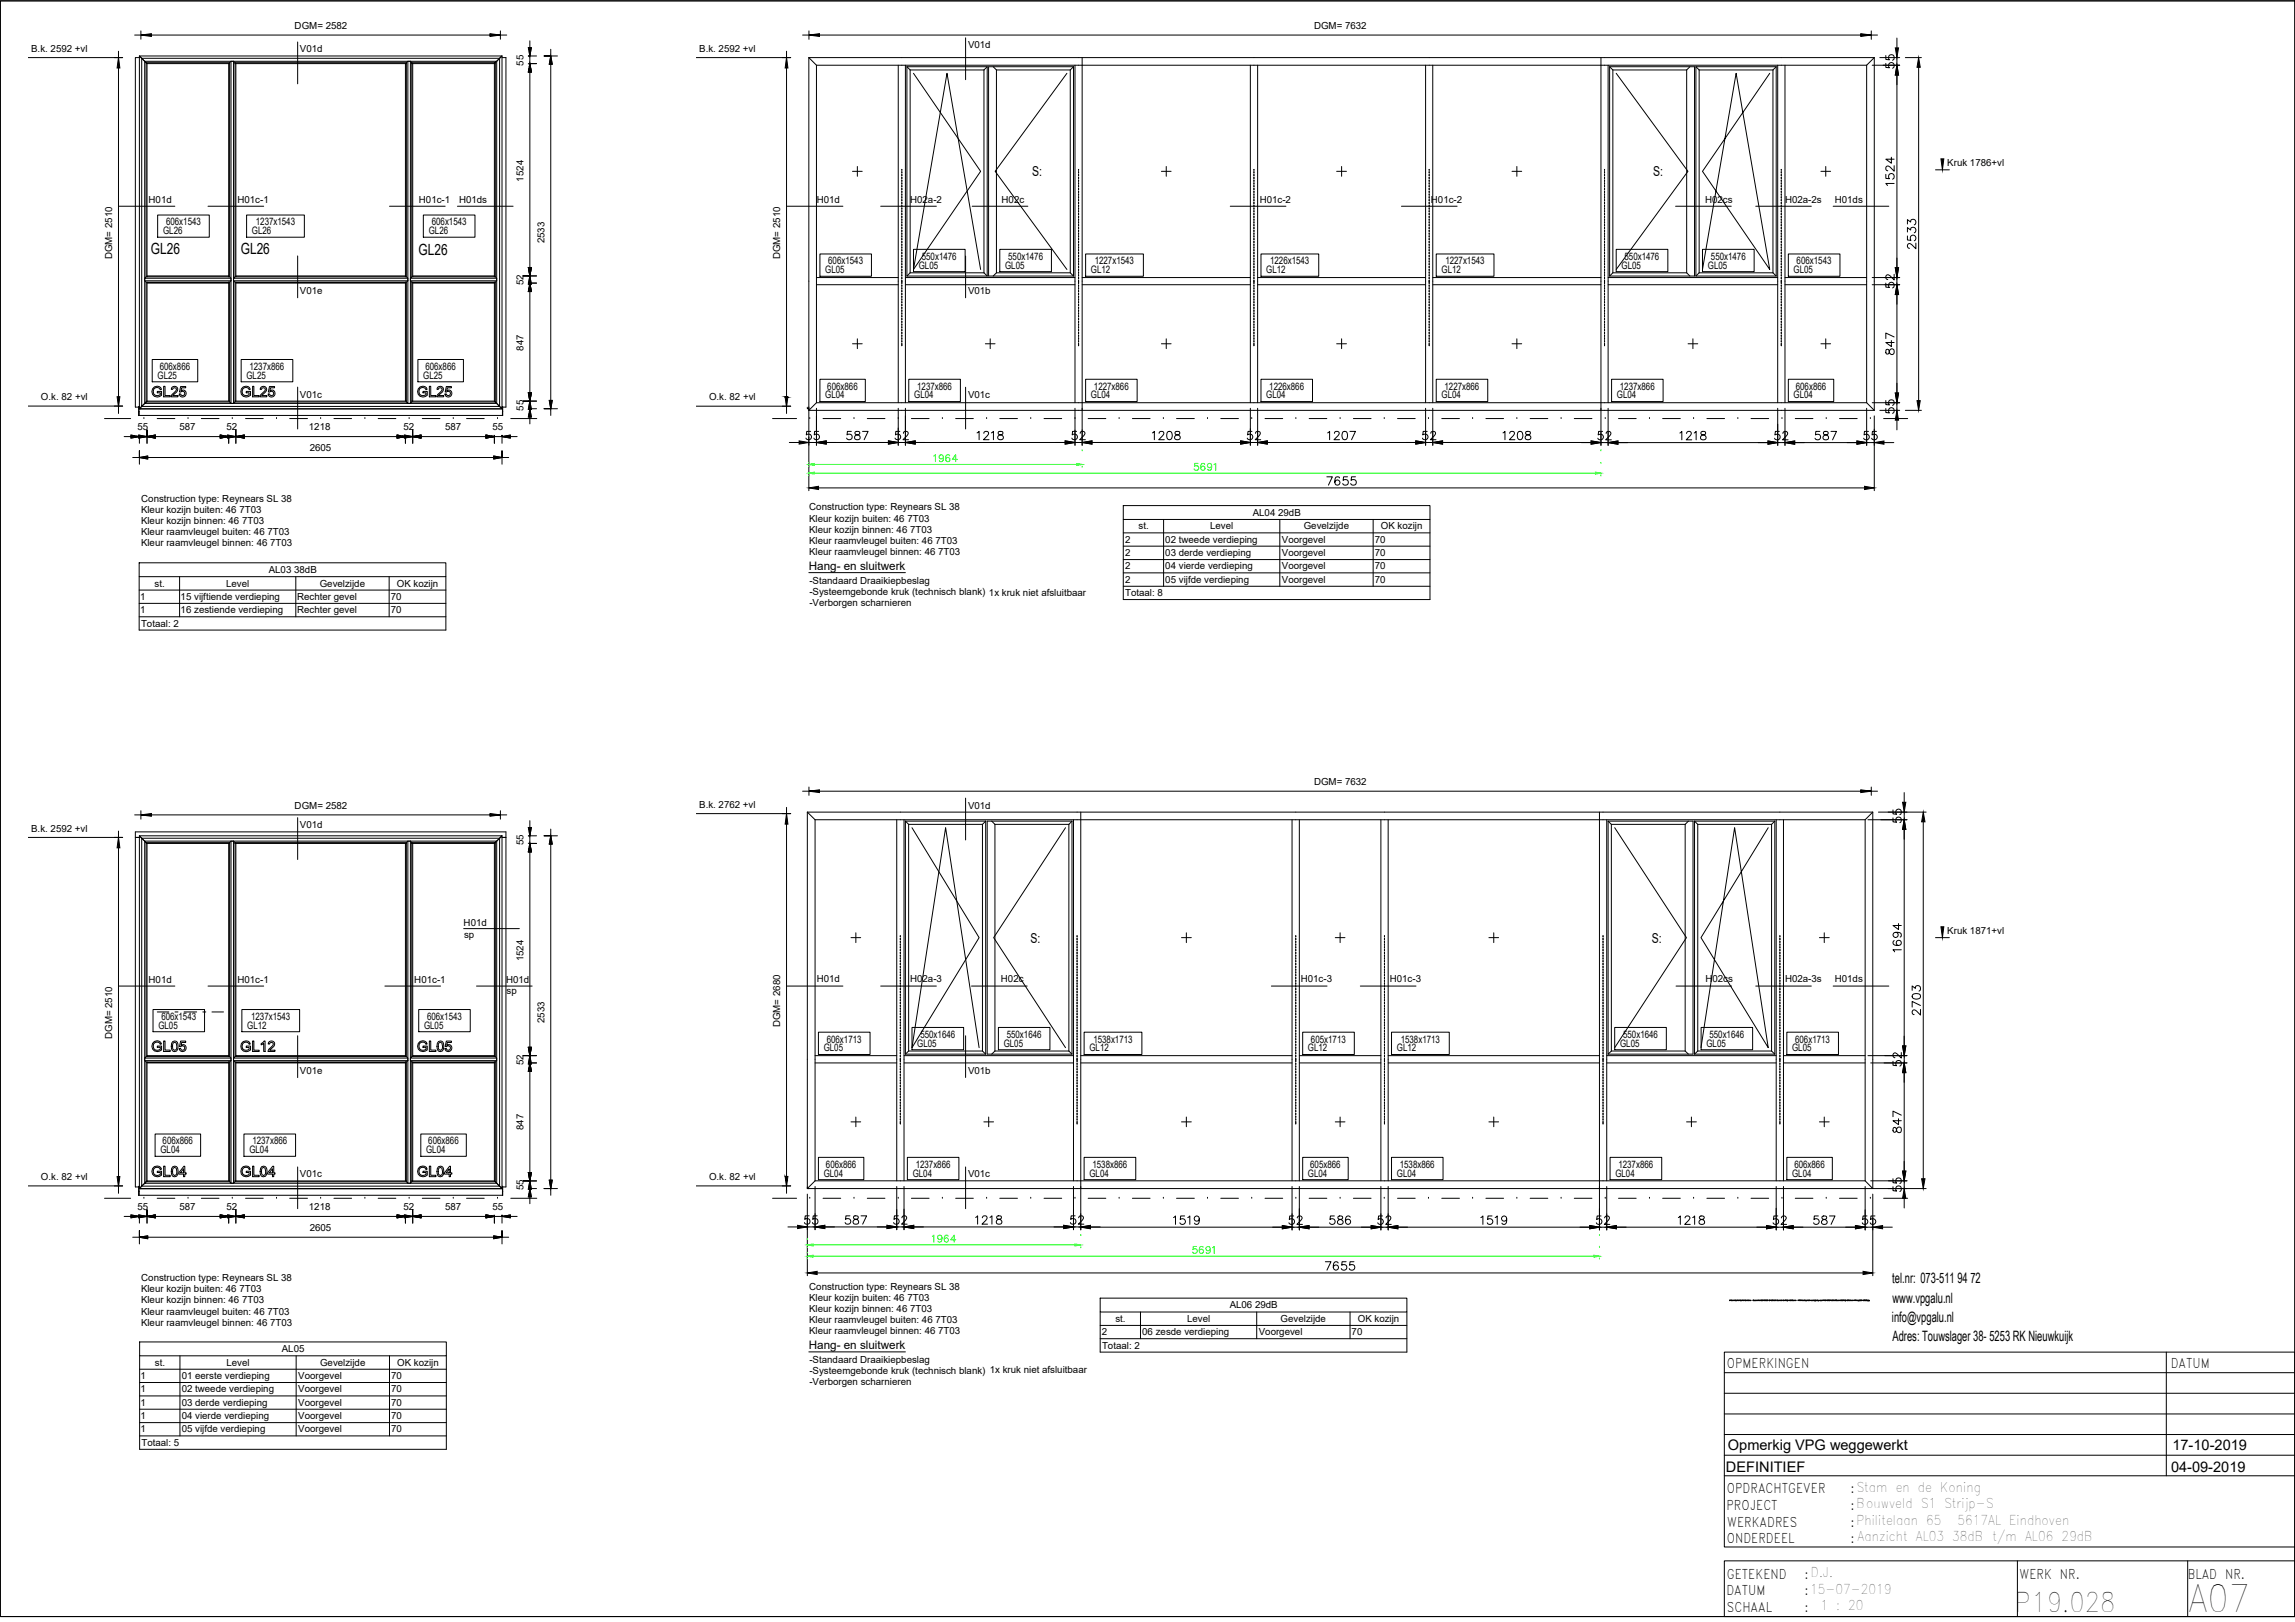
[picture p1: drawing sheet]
<svg xmlns="http://www.w3.org/2000/svg" width="841mm" height="594mm" viewBox="0 0 841 594" stroke-linecap="round" stroke-linejoin="round" font-family="sans-serif">
<defs><g id="words">
<text font-size="13.6" x="801.9" y="590.4">A07</text>
<text font-size="9.8" x="738.4" y="590.4">P19.028</text>
<g font-size="5.7">
<text x="55.3" y="93.1">GL26</text>
<text x="88.3" y="92.9">GL26</text>
<text x="153.4" y="93.4">GL26</text>
</g>
<g font-size="5.3">
<text x="633.2" y="531.3">Opmerkig VPG weggewerkt</text>
<text x="796.1" y="531.1">17-10-2019</text>
<text x="632.5" y="539.1">DEFINITIEF</text>
<text x="795.6" y="539">04-09-2019</text>
</g>
<g font-size="5.2">
<text x="693.4" y="469.8">tel.nr: 073-511 94 72</text>
<text x="693.5" y="477.1">www.vpgalu.nl</text>
<text x="693.3" y="484.1">info@vpgalu.nl</text>
<text x="693.5" y="491.1">Adres: Touwslager 38- 5253 RK Nieuwkuijk</text>
</g>
<g font-size="5">
<text x="378.2" y="64.6">S:</text>
<text x="605.8" y="64.6">S:</text>
<text x="377.7" y="345.2">S:</text>
<text x="605.3" y="345.2">S:</text>
</g>
<g font-size="4.9">
<text x="632.8" y="501.2">OPMERKINGEN</text>
<text x="795.5" y="501.2">DATUM</text>
<text x="632.8" y="547">OPDRACHTGEVER</text>
<text x="678.1" y="547">:Stam en de Koning</text>
<text x="632.7" y="553.1">PROJECT</text>
<text x="678.1" y="553.1">:Bouwveld S1 Strijp-S</text>
<text x="633" y="559.3">WERKADRES</text>
<text x="678.1" y="559.3">:Philitelaan 65</text>
<text x="717.3" y="558.6">5617AL Eindhoven</text>
<text x="632.8" y="565">ONDERDEEL</text>
<text x="678.1" y="565">: Aanzicht AL03 38dB t/m AL06 29dB</text>
<text x="632.8" y="578.2">GETEKEND</text>
<text x="661.3" y="578.2">:D.J.</text>
<text x="740.1" y="578.2">WERK NR.</text>
<text x="801.7" y="578.2">BLAD NR.</text>
<text x="632.7" y="584.3">DATUM</text>
<text x="661.3" y="584.3">:15-07-2019</text>
<text x="632.8" y="590.4">SCHAAL</text>
<text x="661.3" y="590.4">:</text>
<text x="667.1" y="589.8">1 : 20</text>
</g>
<g font-size="4.3">
<text x="296.4" y="208.8">Hang- en sluitwerk</text>
<text x="296.4" y="494.2">Hang- en sluitwerk</text>
</g>
<g font-size="3.8">
<text x="60.9" y="82.6">606x1543</text>
<text x="93.8" y="82.6">1237x1543</text>
<text x="158.2" y="82.6">606x1543</text>
<text x="59.8" y="85.8">GL26</text>
<text x="92.3" y="85.8">GL26</text>
<text x="157.1" y="85.8">GL26</text>
<text x="337.8" y="95.1">550x1476</text>
<text x="369.5" y="95.1">550x1476</text>
<text x="595.3" y="95.1">550x1476</text>
<text x="627" y="95.1">550x1476</text>
<text x="302.4" y="100.1">GL05</text>
<text x="303.5" y="96.8">606x1543</text>
<text x="336.7" y="98.4">GL05</text>
<text x="368.3" y="98.4">GL05</text>
<text x="399.8" y="100.1">GL12</text>
<text x="401.2" y="96.8">1227x1543</text>
<text x="464" y="100.1">GL12</text>
<text x="465.4" y="96.8">1226x1543</text>
<text x="528.3" y="100.1">GL12</text>
<text x="529.7" y="96.8">1227x1543</text>
<text x="594.2" y="98.4">GL05</text>
<text x="625.9" y="98.4">GL05</text>
<text x="657.3" y="100.1">GL05</text>
<text x="658.4" y="96.8">606x1543</text>
<text x="58.5" y="135.5">606x866</text>
<text x="91.4" y="135.5">1237x866</text>
<text x="155.9" y="135.5">606x866</text>
<text x="57.7" y="138.7">GL25</text>
<text x="90.3" y="138.7">GL25</text>
<text x="155.1" y="138.7">GL25</text>
<text x="303.2" y="142.7">606x866</text>
<text x="336.1" y="142.7">1237x866</text>
<text x="400.9" y="142.7">1227x866</text>
<text x="465.1" y="142.7">1226x866</text>
<text x="529.4" y="142.7">1227x866</text>
<text x="593.6" y="142.7">1237x866</text>
<text x="658.1" y="142.7">606x866</text>
<text x="302.4" y="145.9">GL04</text>
<text x="335" y="145.9">GL04</text>
<text x="399.8" y="145.9">GL04</text>
<text x="464" y="145.9">GL04</text>
<text x="528.3" y="145.9">GL04</text>
<text x="592.5" y="145.9">GL04</text>
<text x="657.3" y="145.9">GL04</text>
<text x="58" y="376.8">GL05</text>
<text x="59.1" y="373.6">606x1543</text>
<text x="90.6" y="376.8">GL12</text>
<text x="92" y="373.6">1237x1543</text>
<text x="155.4" y="376.8">GL05</text>
<text x="156.5" y="373.6">606x1543</text>
<text x="303" y="381.9">606x1713</text>
<text x="336.2" y="383.4">GL05</text>
<text x="337.3" y="380.1">550x1646</text>
<text x="367.8" y="383.4">GL05</text>
<text x="368.9" y="380.1">550x1646</text>
<text x="400.7" y="381.9">1538x1713</text>
<text x="480.4" y="381.9">605x1713</text>
<text x="513.3" y="381.9">1538x1713</text>
<text x="593.7" y="383.4">GL05</text>
<text x="594.8" y="380.1">550x1646</text>
<text x="625.3" y="383.4">GL05</text>
<text x="626.4" y="380.1">550x1646</text>
<text x="657.8" y="381.9">606x1713</text>
<text x="301.9" y="385.1">GL05</text>
<text x="399.2" y="385.1">GL12</text>
<text x="479.3" y="385.1">GL12</text>
<text x="511.9" y="385.1">GL12</text>
<text x="656.7" y="385.1">GL05</text>
<text x="59.6" y="419.2">606x866</text>
<text x="92.5" y="419.2">1237x866</text>
<text x="157" y="419.2">606x866</text>
<text x="58.8" y="422.4">GL04</text>
<text x="91.4" y="422.4">GL04</text>
<text x="156.2" y="422.4">GL04</text>
<text x="301.9" y="431">GL04</text>
<text x="302.7" y="427.7">606x866</text>
<text x="334.5" y="431">GL04</text>
<text x="335.6" y="427.7">1237x866</text>
<text x="399.2" y="431">GL04</text>
<text x="400.3" y="427.7">1538x866</text>
<text x="479.3" y="431">GL04</text>
<text x="480.1" y="427.7">605x866</text>
<text x="511.9" y="431">GL04</text>
<text x="513" y="427.7">1538x866</text>
<text x="592" y="431">GL04</text>
<text x="593.1" y="427.7">1237x866</text>
<text x="656.7" y="431">GL04</text>
<text x="657.5" y="427.7">606x866</text>
</g>
<g font-size="3.6">
<text x="108" y="10.5">DGM= 2582</text>
<text x="481.5" y="10.5">DGM= 7632</text>
<text x="354.7" y="17.7">V01d</text>
<text x="11.4" y="19.2">B.k. 2592 +vl</text>
<text x="109.9" y="19.2">V01d</text>
<text x="256.2" y="19.2">B.k. 2592 +vl</text>
<text x="191.9" y="24" transform="rotate(-90 191.9 24)">55</text>
<text x="713.6" y="60.8">Kruk 1786+vl</text>
<text x="191.9" y="66.5" transform="rotate(-90 191.9 66.5)">1524</text>
<text x="54.5" y="74.3">H01d</text>
<text x="87" y="74.3">H01c-1</text>
<text x="153.5" y="74.3">H01c-1</text>
<text x="168.2" y="74.3">H01ds</text>
<text x="299.3" y="74.3">H01d</text>
<text x="333.5" y="74.3">H02a-2</text>
<text x="367.1" y="74.3">H02c</text>
<text x="461.6" y="74.3">H01c-2</text>
<text x="524.4" y="74.3">H01c-2</text>
<text x="624.8" y="74.3">H02cs</text>
<text x="654.2" y="74.3">H02a-2s</text>
<text x="672.4" y="74.3">H01ds</text>
<text x="199.5" y="89.1" transform="rotate(-90 199.5 89.1)">2533</text>
<text x="41" y="95" transform="rotate(-90 41 95)">DGM= 2510</text>
<text x="285.9" y="95" transform="rotate(-90 285.9 95)">DGM= 2510</text>
<text x="109.9" y="107.8">V01e</text>
<text x="191.9" y="104.5" transform="rotate(-90 191.9 104.5)">52</text>
<text x="354.7" y="107.8">V01b</text>
<text x="191.9" y="128.4" transform="rotate(-90 191.9 128.4)">847</text>
<text x="15" y="146.4">O.k. 82 +vl</text>
<text x="109.9" y="145.6">V01c</text>
<text x="259.8" y="146.4">O.k. 82 +vl</text>
<text x="354.7" y="145.6">V01c</text>
<text x="191.9" y="150.4" transform="rotate(-90 191.9 150.4)">55</text>
<text x="50.4" y="157.6">55</text>
<text x="65.7" y="157.6">587</text>
<text x="83" y="157.6">52</text>
<text x="113.2" y="157.6">1218</text>
<text x="147.8" y="157.6">52</text>
<text x="163.1" y="157.6">587</text>
<text x="180.5" y="157.6">55</text>
<text x="113.5" y="165.3">2605</text>
<text x="51.8" y="183.7">Construction type: Reynears SL 38</text>
<text x="51.7" y="187.8">Kleur kozijn buiten: 46 7T03</text>
<text x="51.7" y="191.8">Kleur kozijn binnen: 46 7T03</text>
<text x="296.5" y="191">Kleur kozijn buiten: 46 7T03</text>
<text x="296.6" y="187">Construction type: Reynears SL 38</text>
<text x="459.1" y="188.9">AL04 29dB</text>
<text x="51.7" y="195.8">Kleur raamvleugel buiten: 46 7T03</text>
<text x="296.5" y="195.1">Kleur kozijn binnen: 46 7T03</text>
<text x="417.2" y="193.9">st.</text>
<text x="443.5" y="193.9">Level</text>
<text x="477.8" y="193.9">Gevelzijde</text>
<text x="506" y="193.9">OK kozijn</text>
<text x="51.7" y="199.9">Kleur raamvleugel binnen: 46 7T03</text>
<text x="296.5" y="199.1">Kleur raamvleugel buiten: 46 7T03</text>
<text x="296.5" y="203.2">Kleur raamvleugel binnen: 46 7T03</text>
<text x="412.3" y="198.8">2</text>
<text x="412.3" y="203.7">2</text>
<text x="427" y="198.8">02 tweede verdieping</text>
<text x="427" y="203.7">03 derde verdieping</text>
<text x="469.8" y="198.8">Voorgevel</text>
<text x="469.8" y="203.7">Voorgevel</text>
<text x="503.8" y="198.8">70</text>
<text x="503.8" y="203.7">70</text>
<text x="98.5" y="209.9">AL03 38dB</text>
<text x="412.3" y="208.5">2</text>
<text x="427" y="208.5">04 vierde verdieping</text>
<text x="469.8" y="208.5">Voorgevel</text>
<text x="503.8" y="208.5">70</text>
<text x="56.6" y="214.9">st.</text>
<text x="82.8" y="214.9">Level</text>
<text x="117.2" y="214.9">Gevelzijde</text>
<text x="145.4" y="214.9">OK kozijn</text>
<text x="296.6" y="213.8">-Standaard Draaikiepbeslag</text>
<text x="412.3" y="213.5">2</text>
<text x="427" y="213.5">05 vijfde verdieping</text>
<text x="469.8" y="213.5">Voorgevel</text>
<text x="503.8" y="213.5">70</text>
<text x="51.4" y="219.7">1</text>
<text x="66.2" y="219.7">15 vijftiende verdieping</text>
<text x="108.9" y="219.7">Rechter gevel</text>
<text x="143.2" y="219.7">70</text>
<text x="296.6" y="217.9">-Systeemgebonde kruk (technisch blank) 1x kruk niet afsluitbaar</text>
<text x="296.6" y="221.9">-Verborgen scharnieren</text>
<text x="412.3" y="218.3">Totaal: 8</text>
<text x="51.4" y="224.6">1</text>
<text x="66.2" y="224.6">16 zestiende verdieping</text>
<text x="108.9" y="224.6">Rechter gevel</text>
<text x="143.2" y="224.6">70</text>
<text x="51.7" y="229.5">Totaal: 2</text>
<text x="481.5" y="287.4">DGM= 7632</text>
<text x="108" y="296.1">DGM= 2582</text>
<text x="256.2" y="296.1">B.k. 2762 +vl</text>
<text x="354.7" y="296.1">V01d</text>
<text x="11.4" y="304.8">B.k. 2592 +vl</text>
<text x="109.9" y="303.3">V01d</text>
<text x="191.9" y="309.6" transform="rotate(-90 191.9 309.6)">55</text>
<text x="169.9" y="339.2">H01d</text>
<text x="713.6" y="342">Kruk 1871+vl</text>
<text x="170.1" y="343.5">sp</text>
<text x="191.9" y="352.1" transform="rotate(-90 191.9 352.1)">1524</text>
<text x="54.5" y="359.9">H01d</text>
<text x="87" y="359.9">H01c-1</text>
<text x="151.8" y="359.9">H01c-1</text>
<text x="185.4" y="359.9">H01d</text>
<text x="299.3" y="359.8">H01d</text>
<text x="333.5" y="359.8">H02a-3</text>
<text x="366.8" y="359.8">H02c</text>
<text x="476.7" y="359.8">H01c-3</text>
<text x="509.3" y="359.8">H01c-3</text>
<text x="625" y="359.8">H02cs</text>
<text x="654.2" y="359.8">H02a-3s</text>
<text x="672.4" y="359.8">H01ds</text>
<text x="185.6" y="364.1">sp</text>
<text x="199.5" y="374.7" transform="rotate(-90 199.5 374.7)">2533</text>
<text x="285.9" y="376.2" transform="rotate(-90 285.9 376.2)">DGM= 2680</text>
<text x="41" y="380.5" transform="rotate(-90 41 380.5)">DGM= 2510</text>
<text x="109.9" y="393.4">V01e</text>
<text x="191.9" y="390.1" transform="rotate(-90 191.9 390.1)">52</text>
<text x="354.7" y="393.4">V01b</text>
<text x="191.9" y="414" transform="rotate(-90 191.9 414)">847</text>
<text x="109.9" y="431.2">V01c</text>
<text x="354.7" y="431.2">V01c</text>
<text x="15" y="432.1">O.k. 82 +vl</text>
<text x="191.9" y="436" transform="rotate(-90 191.9 436)">55</text>
<text x="259.8" y="432">O.k. 82 +vl</text>
<text x="50.4" y="443.2">55</text>
<text x="65.7" y="443.2">587</text>
<text x="83" y="443.2">52</text>
<text x="113.2" y="443.2">1218</text>
<text x="147.8" y="443.2">52</text>
<text x="163.1" y="443.2">587</text>
<text x="180.5" y="443.2">55</text>
<text x="113.5" y="450.9">2605</text>
<text x="51.7" y="473.3">Kleur kozijn buiten: 46 7T03</text>
<text x="51.8" y="469.3">Construction type: Reynears SL 38</text>
<text x="296.6" y="472.4">Construction type: Reynears SL 38</text>
<text x="51.7" y="477.4">Kleur kozijn binnen: 46 7T03</text>
<text x="296.5" y="476.4">Kleur kozijn buiten: 46 7T03</text>
<text x="450.6" y="479.2">AL06 29dB</text>
<text x="51.7" y="481.5">Kleur raamvleugel buiten: 46 7T03</text>
<text x="51.7" y="485.5">Kleur raamvleugel binnen: 46 7T03</text>
<text x="296.5" y="480.5">Kleur kozijn binnen: 46 7T03</text>
<text x="296.5" y="484.5">Kleur raamvleugel buiten: 46 7T03</text>
<text x="408.8" y="484.2">st.</text>
<text x="435" y="484.2">Level</text>
<text x="469.3" y="484.2">Gevelzijde</text>
<text x="497.6" y="484.2">OK kozijn</text>
<text x="296.5" y="488.6">Kleur raamvleugel binnen: 46 7T03</text>
<text x="403.8" y="489.1">2</text>
<text x="418.6" y="489.1">06 zesde verdieping</text>
<text x="461.3" y="489.1">Voorgevel</text>
<text x="495.3" y="489.1">70</text>
<text x="103.3" y="495.2">AL05</text>
<text x="403.8" y="494">Totaal: 2</text>
<text x="56.8" y="500.2">st.</text>
<text x="83" y="500.2">Level</text>
<text x="117.3" y="500.2">Gevelzijde</text>
<text x="145.6" y="500.2">OK kozijn</text>
<text x="296.6" y="499.3">-Standaard Draaikiepbeslag</text>
<text x="296.6" y="503.3">-Systeemgebonde kruk (technisch blank) 1x kruk niet afsluitbaar</text>
<text x="51.5" y="505.1">1</text>
<text x="66.6" y="505.1">01 eerste verdieping</text>
<text x="109.3" y="505.1">Voorgevel</text>
<text x="143.3" y="505.1">70</text>
<text x="296.6" y="507.3">-Verborgen scharnieren</text>
<text x="51.5" y="510">1</text>
<text x="51.5" y="514.9">1</text>
<text x="66.6" y="510">02 tweede verdieping</text>
<text x="66.6" y="514.9">03 derde verdieping</text>
<text x="109.3" y="510">Voorgevel</text>
<text x="109.3" y="514.9">Voorgevel</text>
<text x="143.3" y="510">70</text>
<text x="143.3" y="514.9">70</text>
<text x="51.5" y="519.8">1</text>
<text x="66.6" y="519.8">04 vierde verdieping</text>
<text x="109.3" y="519.8">Voorgevel</text>
<text x="143.3" y="519.8">70</text>
<text x="51.5" y="524.7">1</text>
<text x="66.6" y="524.7">05 vijfde verdieping</text>
<text x="109.3" y="524.7">Voorgevel</text>
<text x="143.3" y="524.7">70</text>
<text x="51.8" y="529.6">Totaal: 5</text>
</g>
</g></defs>
<!-- layer: A-GENM -->
<g fill="none" stroke="#000" stroke-width=".37">
<path d="M51.1 21.1h-1.5v128h1.5M184 21.1h1.4v128h-1.4M50.8 148.9v3.3h133.3M50.8 150.8h.1M50.9 149.8h133.2M51.1 148.9l-.2 3.3M184 148.9l.1 3.1M184.1 150.8l.1 1.4zM184.2 148.9v1.9M50.8 434.5v3.3h133.3M50.8 436.4h.1M50.9 434.5v3.3"/>
<path d="M50.9 436.4h.1M50.9 434.5h.2M50.9 435.4h133.2M51.1 434.7h-1.5v-128h1.5h-1.5v-2h135.8v2h-1.4h1.4v128h-1.4M184 434.5h.1M184.1 436.4h.1M184.1 434.5v3.1M184.1 436.4l.1 1.4zM184.2 434.5v1.9"/>
</g>
<!-- layer: A-GLAZ -->
<g fill="none" stroke="#000" stroke-width=".37">
<path d="M53.9 23.3l-.4-.3v78.4M53.9 23.3v78.1v-.3h29.9M53.9 23.3l-2-1.9h131.2l.9-.9h-132.9l1.9 2h129l-.5 .5v78.4M53.9 23.3h30.2v78.1M84.1 23h-30.6l-.5-.5v125.3l-1.9 1.9v-129.2l.8 .9v127.5l2-2M84.1 23v.3h-.3v78.1M84.7 22.5v125.3l-.6-.6v-43.9M85.6 22.5v125.3l.5-.6v-.3h62.8h-.3v-43.6M85.6 22.5h-.9l-.6 .5M85.6 22.5l.5 .5M86.1 23.3h62.8v78.1M86.1 23v78.4"/>
<path d="M86.1 23h62.8M86.4 23.3v78.1v-.3h62.2M148.9 23v.3h-.3v78.1M149.5 22.5v125.3l-.6-.6v-43.9M150.4 22.5h-.9l-.6 .5M150.4 22.5l.5 .5M150.9 23h30.6l-.3 .3M150.9 23v78.4M150.9 23.3h30.3M151.2 23.3v78.1v-.3h30M181.2 23.3v78.1M183.1 21.4l.9-.9v129.2l-.9-.8z"/>
<path d="M183.1 21.4l-1.1 1.1v125.3l2 1.9h-132.9l.8-.8h131.2l-1.9-2h-30.3l-.5 .9v-125.3M183.1 21.4l-1.9 1.9M53 101.9v.9l.9 .5v43.6M53 102.8h31.7M53.5 103.3v43.9l-.5 .6h129l-.5-.6v-43.9M53.9 103.3h29.9v.4h-29.9zM83.8 103.3v43.6h.3h-30.2M83.8 101.4h-30.3l-.5 .5h31.7M83.8 101.4h.3M83.8 103.3h.3M84.1 101.4l.6 .5v.9M84.7 102.8l-.6 .5"/>
<path d="M85.6 101.9v.9l.8 .5v43.6h-.3v-43.6M85.6 102.8h63.9M86.4 103.3h62.2v.4h-62.2zM148.6 101.4h-62.5l-.5 .5h63.9M148.6 101.4h.3M148.6 103.3h.3M148.9 101.4l.6 .5v.9M149.5 102.8l-.6 .5M150.4 101.9v.9l.8 .5v43.6h-.3v-43.6M150.4 102.8h31.6M151.2 103.3h30v.4h-30zM181.2 103.3v43.6l.3 .3h-30.6"/>
<path d="M181.2 101.4h-30.3l-.5 .5h31.6M181.2 101.4h.3M181.2 103.3h.3M181.5 101.4l.5 .5v.9l-.5 .5M53.9 146.9l-.4 .3h30.6M56.6 141.7l1.7-.1 .9 1-.5 .1a1.33 1.33 0 0 0-1.6-.7 1.33 1.33 0 0 0-.9 1.4l.1 .9a1.72 1.72 0 0 0 2.4 .2v-.6h-1.1v-.5h1.6v1.4a2.05 2.05 0 0 1-3.1 0 2.05 2.05 0 0 1 .5-3.1zM60 141.5h.5v3.4h1.9v.4h-2.4zM63.1 141.8a1.21 1.21 0 0 1 1.7 0 1.21 1.21 0 0 1 0 1.7l-1.5 1.4h1.9v.4h-2.5a3.4 3.4 0 0 1 1.8-2.2l.2-.5-.2-.4-.5-.2-.6 .2-.2 .4h-.4zM66.2 141.6h1.9v.4h-1.5l-.2 1.1 .7-.3a1.29 1.29 0 0 1 1.1 1.3 1.29 1.29 0 0 1-1.2 1.3 1.29 1.29 0 0 1-1.3-1.1h.5l.2 .5 .5 .1 .6-.2 .2-.6-.2-.6-.6-.2-1.1 .3zM84.7 147.8h.9M86.1 147.2h62.8M89.1 141.7l1.8-.1 .8 1-.4 .1a1.35 1.35 0 0 0-1.6-.7 1.35 1.35 0 0 0-1 1.4 1.52 1.52 0 0 0 .9 1.5 1.52 1.52 0 0 0 1.7-.4v-.6h-1.1v-.5h1.6v1.4a2.06 2.06 0 0 1-3.1 0 2.06 2.06 0 0 1 .4-3.1z"/>
<path d="M92.6 141.5h.4v3.4h2v.4h-2.4zM95.7 141.8a1.2 1.2 0 0 1 1.7 0 1.2 1.2 0 0 1 0 1.7l-1.5 1.4h1.9v.4h-2.5a3.4 3.4 0 0 1 1.8-2.2l.2-.5-.2-.4-.6-.2-.5 .2-.2 .4h-.5zM98.7 141.6h1.9v.4h-1.5l-.2 1.1 .7-.3a1.27 1.27 0 0 1 1.2 1.3 1.27 1.27 0 0 1-1.2 1.3 1.27 1.27 0 0 1-1.3-1.1h.4l.3 .5 .5 .1 .6-.2 .2-.6-.2-.6-.6-.2-1.2 .3zM149.5 147.8h.9M154 141.7l1.7-.1 .8 1-.4 .1a1.33 1.33 0 0 0-1.6-.7 1.33 1.33 0 0 0-1 1.4l.2 .9a1.72 1.72 0 0 0 2.4 .2v-.6h-1.1v-.5h1.6v1.4a2.05 2.05 0 0 1-3.1 0 2.05 2.05 0 0 1 .5-3.1zM157.3 141.5h.5v3.4h2v.4h-2.5zM160.5 141.8a1.21 1.21 0 0 1 1.7 0 1.21 1.21 0 0 1 0 1.7l-1.5 1.4h1.9v.4h-2.6a3.4 3.4 0 0 1 1.8-2.2l.2-.5-.1-.4-.6-.2-.5 .2-.2 .4h-.5zM163.6 141.6h1.8v.4h-1.5l-.2 1.1 .8-.3a1.29 1.29 0 0 1 1.1 1.3 1.29 1.29 0 0 1-1.2 1.3 1.29 1.29 0 0 1-1.3-1.1h.5l.2 .5 .5 .1 .6-.2 .2-.6-.2-.6-.6-.2-1.2 .3zM53.9 308.9l-.4-.3v78.4M53.9 308.9v78.1v-.4h29.9M53.9 308.9l-2-1.9h131.2l.9-.9h-132.9l1.9 2h129l-.5 .5v78.4M53.9 308.9h30.2v78.1"/>
<path d="M84.1 308.6h-30.6l-.5-.5v125.3l-1.9 1.9v-129.2l.8 .9v127.4l2-1.9M84.1 308.6v.3h-.3v78.1M84.7 308.1v125.3l-.6-.6v-43.8M85.6 308.1v125.3l.5-.9h62.8h-.3v-43.5M85.6 308.1h-.9l-.6 .5M85.6 308.1l.5 .5M86.1 308.9h62.8v78.1M86.1 308.6v78.4M86.1 308.6h62.8M86.4 308.9v78.1v-.4h62.2M148.9 308.6v.3h-.3v78.1M149.5 308.1v125.3l-.6-.6v-43.8"/>
<path d="M150.4 308.1v125.3l.5-.9h30.3l1.9 1.9h-131.2l-.8 .9h132.9l-2-1.9v-125.3l2-2v129.2l-.9-.9v-127.4l-1.9 1.9M150.4 308.1h-.9l-.6 .5M150.4 308.1l.5 .5M150.9 308.6h30.6l-.3 .3M150.9 308.6v78.4M150.9 308.9h30.3M151.2 308.9v78.1v-.4h30M181.2 308.9v78.1M53 387.5v1l.9 .5v43.5M53 388.5h31.7M53.5 389v43.8l-.5 .6h129l-.5-.6v-43.8M53.9 389h29.9v.3h-29.9z"/>
<path d="M56.6 381.4l1-.2 .7 .2 .9 1-.5 .1a1.33 1.33 0 0 0-1.6-.8 1.33 1.33 0 0 0-.9 1.5l.1 .8a1.68 1.68 0 0 0 2.4 .3v-.7h-1.1v-.5h1.6v1.5a2.06 2.06 0 0 1-3.1-.1 2.06 2.06 0 0 1 .5-3.1zM60 381.3h.5v3.3h1.9v.5h-2.4zM63.3 381.5l1.3-.1a2.63 2.63 0 0 1 .1 3.6l-1.2 .1a2.51 2.51 0 0 1-.2-3.6zM63.5 382l.5-.3 .6 .3 .2 2-.8 .7a1.74 1.74 0 0 1-.5-2.7zM66.2 381.3h1.9v.5h-1.5l-.2 1.1 .7-.3a1.29 1.29 0 0 1 1.1 1.3 1.29 1.29 0 0 1-1.1 1.2 1.29 1.29 0 0 1-1.4-1l.5-.1 .2 .5 .5 .2 .6-.3 .2-.5-.2-.6-.6-.3-.7 .4-.4-.1zM83.8 387h-30.3l-.5 .5h31.7M83.8 389v43.5h.3h-30.2M83.8 389h.3M83.8 387h.3M84.1 387l.6 .5v1l-.6 .5M85.6 387.5v1l.8 .5v43.5h-.3v-43.5M85.6 388.5h63.9"/>
<path d="M86.4 389h62.2v.3h-62.2zM89.1 381.5l1.8-.1 .8 1-.4 .1a1.35 1.35 0 0 0-1.6-.8 1.35 1.35 0 0 0-1 1.5 1.52 1.52 0 0 0 .9 1.4 1.52 1.52 0 0 0 1.7-.3v-.7h-1.1v-.5h1.6v1.5a2.06 2.06 0 0 1-3.1-.1 2.06 2.06 0 0 1 .4-3zM92.6 381.3h.4v3.4h2v.4h-2.4zM95.7 382.2l1.1-.9h.3v3.8h-.5v-2.9l-.9 .5zM98.6 381.6a1.21 1.21 0 0 1 1.7 0 1.21 1.21 0 0 1 0 1.7l-1.5 1.4h1.9v.4h-2.5a3.4 3.4 0 0 1 1.8-2.2l.2-.5-.2-.5-.5-.1-.5 .1-.3 .5h-.4zM148.6 387h-62.5l-.5 .5h63.9M148.6 389h.3M148.6 387h.3M148.9 387l.6 .5v1M149.5 388.5l-.6 .5M150.4 387.5v1l.8 .5v43.5h-.3v-43.5M151.2 389h30v.3h-30z"/>
<path d="M154 381.4l1-.2 .7 .2 .8 1-.4 .1a1.33 1.33 0 0 0-1.6-.8 1.33 1.33 0 0 0-1 1.5l.2 .8a1.68 1.68 0 0 0 2.4 .3v-.7h-1.1v-.5h1.6v1.5a2.06 2.06 0 0 1-3.1-.1 2.06 2.06 0 0 1 .5-3.1zM157.3 381.3h.5v3.3h2v.5h-2.5zM160.7 381.5l1.3-.1a2.63 2.63 0 0 1 .1 3.6l-1.2 .1a2.51 2.51 0 0 1-.2-3.6zM160.9 382l.5-.3 .6 .3 .1 2-.7 .7a1.74 1.74 0 0 1-.5-2.7zM163.6 381.3h1.8v.5h-1.5l-.2 1.1 .8-.3a1.29 1.29 0 0 1 1.1 1.3 1.29 1.29 0 0 1-1.2 1.2 1.29 1.29 0 0 1-1.3-1l.5-.1 .2 .5 .5 .2 .6-.3 .2-.5-.2-.6-.6-.3-.7 .4-.5-.1zM181.2 389v43.5l.3 .3h-30.6M181.2 389h.3M181.5 387l.5 .5v1h-31.6M181.5 387h-30.6l-.5 .5h31.6M182 388.5l-.5 .5M53.9 432.5l-.4 .3h30.6M56.6 427.3l1.7-.1 .9 1-.5 .1a1.33 1.33 0 0 0-1.6-.7 1.33 1.33 0 0 0-.9 1.4l.1 .9a1.68 1.68 0 0 0 2.4 .3v-.8h-1.1v-.4h1.6v1.4a2.06 2.06 0 0 1-3.1-.1 2.06 2.06 0 0 1 .5-3z"/>
<path d="M60 427.1h.5v3.4h1.9v.5h-2.4zM63.3 427.3l1.3-.1a2.63 2.63 0 0 1 .1 3.6l-1.2 .1a2.51 2.51 0 0 1-.2-3.6zM63.5 427.8l.5-.2 .6 .3 .2 1.9-.8 .7a1.74 1.74 0 0 1-.5-2.7zM67.3 428.1v1.5h-1.2zM67.4 427.2h.3v2.4h.5v.4h-.5v1h-.4v-1h-1.8v-.4zM84.7 433.4h.9M86.1 432.8h62.8M89.1 427.3l1.8-.1 .8 1-.4 .1a1.35 1.35 0 0 0-1.6-.7 1.35 1.35 0 0 0-1 1.4 1.52 1.52 0 0 0 .9 1.5 1.52 1.52 0 0 0 1.7-.3v-.8h-1.1v-.4h1.6v1.4a2.07 2.07 0 0 1-3.1-.1 2.07 2.07 0 0 1 .4-3zM92.6 427.1h.4v3.4h2v.5h-2.4zM95.9 427.3l1.2-.1a2.55 2.55 0 0 1 .2 3.6l-1.2 .1a2.51 2.51 0 0 1-.2-3.6zM96 427.8l.6-.2 .5 .3 .2 1.9-.7 .7a1.81 1.81 0 0 1-.6-2.7zM99.9 428.1v1.5h-1.2z"/>
<path d="M99.9 427.2h.4v2.4h.5v.4h-.5v1h-.4v-1h-1.8v-.4zM149.5 433.4h.9M154 427.3l1.7-.1 .8 1-.4 .1a1.33 1.33 0 0 0-1.6-.7 1.33 1.33 0 0 0-1 1.4l.2 .9a1.68 1.68 0 0 0 2.4 .3v-.8h-1.1v-.4h1.6v1.4a2.06 2.06 0 0 1-3.1-.1 2.06 2.06 0 0 1 .5-3zM157.3 427.1h.5v3.4h2v.5h-2.5zM160.7 427.3l1.3-.1a2.63 2.63 0 0 1 .1 3.6l-1.2 .1a2.51 2.51 0 0 1-.2-3.6zM160.9 427.8l.5-.2 .6 .3 .1 1.9-.7 .7a1.74 1.74 0 0 1-.5-2.7zM164.6 428.1v1.5h-1.1zM164.7 427.2h.4v2.4h.5v.4h-.5v1h-.5v-1h-1.7v-.4z"/>
</g>
<!-- layer: A-DETL-GENF -->
<g fill="#000" stroke="#000" stroke-width=".37">
<path d="M43.4 21l.5 3.9h-1zM288.2 21l.5 3.9h-1zM711.3 58.2h1l-.5 4zM42.9 145.3h1l-.5 3.8zM287.7 145.3h1v.3zM288.2 298l.5 3.9h-1zM43.4 306.6l.5 3.9h-1zM711.3 339.4h1l-.5 4zM42.9 430.9h1l-.5 3.8zM287.7 430.9h1l-.2 1.4z"/>
<path d="M51.6 12.8l3.9-.5v.5zM51.6 12.8l3.9 .5v-.5z"/>
<path d="M179.6 12.3l3.8 .5h-3.8zM179.6 12.8v.5l3.8-.5z"/>
<path d="M296.4 12.8l3.9-.5v.5zM296.4 12.8l3.9 .5v-.5z"/>
<path d="M681.9 12.3l3.8 .5h-3.8zM681.9 12.8v.5l3.8-.5z"/>
<path d="M287.7 145.3v.3h1zM287.7 145.6h1l-.5 3.6z"/>
<path d="M51.6 298.5l3.9-.5v.5zM51.6 298.5l3.9 .5v-.5z"/>
<path d="M179.6 298l3.8 .5h-3.8zM179.6 298.5v.5l3.8-.5z"/>
<path d="M296.4 289.8l3.9-.5v.5zM296.4 289.8l3.9 .5v-.5z"/>
<path d="M681.9 289.3l3.8 .5h-3.8zM681.9 289.8v.5l3.8-.5z"/>
<path d="M287.7 430.9l.2 1.4h.6zM287.9 432.3h.6l-.3 2.4z"/>
</g>
<g fill="none" stroke="#000" stroke-width=".37">
<path d="M43.4 18.8v2.2M49.3 12.8h2.3M51.6 11.3v3.1M55.5 12.8h124.1M183.4 12.8h2.3M183.4 11.3v3.1M288.2 18.8v2.2M294.1 12.8h2.3M296.4 11.3v3.1M300.3 12.8h381.6M685.7 12.8h2.3M685.7 11.3v3.1"/>
<path d="M10.3 21.1h34.6h-3M43.4 24.9v120.4M255.1 21.1h34.7M288.2 24.9v120.4M709.3 62.2h5.1M10.3 148.7h34.6M38.3 153.3h9.6M43.4 149.1v2.3M51.1 149.1v.6h.5M52.7 153.3h.1M57.6 153.3h6.5M68.9 153.3h.1"/>
<path d="M73.8 153.3h6.4M85.1 153.3h.1M90 153.3h6.5M101.3 153.3h.1M106.2 153.3h6.5M117.5 153.3h.1M122.4 153.3h6.4M133.7 153.3h.1M138.6 153.3h6.5M149.9 153.3h.1M154.8 153.3h6.4M166.1 153.3h.1"/>
<path d="M171 153.3h6.4M182.3 153.3h.1M187.2 153.3h9.5M255.1 148.8h33M283.1 153.3h8.8M288.2 149.2v2.2M288.3 148.8h1.5M295.9 149.2v.5h.5M296.7 153.3h.1M301.6 153.3h6.5M313 153.3h.1M317.8 153.3h6.5"/>
<path d="M329.2 153.3h.1M334 153.3h6.5M345.3 153.3h.1M350.2 153.3h6.5M361.6 153.3h.1M366.4 153.3h6.5M377.7 153.3h.1M382.6 153.3h6.5M393.9 153.3h.1M398.8 153.3h6.4M410.1 153.3h.1M415 153.3h6.5"/>
<path d="M426.3 153.3h.1M431.2 153.3h6.5M442.5 153.3h.1M447.4 153.3h6.4M458.7 153.3h.1M463.6 153.3h6.5M474.9 153.3h.1M479.7 153.3h6.5M491.1 153.3h.1M496 153.3h6.4M507.3 153.3h.1M512.1 153.3h6.5"/>
<path d="M523.5 153.3h.1M528.3 153.3h6.5M539.7 153.3h.1M544.5 153.3h6.5M555.9 153.3h.1M560.7 153.3h6.5M572.1 153.3h.1M576.9 153.3h6.5M588.2 153.3h.1M593.1 153.3h6.5M604.5 153.3h.1M609.3 153.3h6.5"/>
<path d="M620.6 153.3h.1M625.5 153.3h6.5M636.8 153.3h.1M641.7 153.3h6.5M653 153.3h.1M657.9 153.3h6.5M669.2 153.3h.1M674.1 153.3h6.5M685.4 153.3h.1M690.3 153.3h8.8M49.3 298.5h2.3M51.6 296.9v3.1"/>
<path d="M55.5 298.5h124.1M183.4 296.9v3.1M183.4 298.5h2.3M255.1 298h34.7M288.2 295.7v2.3M294.1 289.8h2.3M296.4 288.3v3M300.3 289.8h381.6M685.7 288.3v3M685.7 289.8h2.3M10.3 306.7h34.6h-3M43.4 304.4v2.2"/>
<path d="M43.4 310.5v120.4M288.2 301.9v129M709.3 343.4h5.1M10.3 434.4h34.6M38.3 438.9h9.6M43.4 434.7v2.4M51.1 434.7v.6h.5M52.7 438.9h.1M57.6 438.9h6.5M68.9 438.9h.1M73.8 438.9h6.4M85.1 438.9h.1"/>
<path d="M90 438.9h6.5M101.3 438.9h.1M106.2 438.9h6.5M117.5 438.9h.1M122.4 438.9h6.4M133.7 438.9h.1M138.6 438.9h6.5M149.9 438.9h.1M154.8 438.9h6.4M166.1 438.9h.1M171 438.9h6.4M182.3 438.9h.1"/>
<path d="M187.2 438.9h9.5M255.1 434.4h33M283.1 438.9h8.8M288.2 434.7v2.4M288.3 434.4h1.5M295.9 434.7v.6h.5M296.7 438.9h.1M301.6 438.9h6.5M313 438.9h.1M317.8 438.9h6.5M329.2 438.9h.1M334 438.9h6.5"/>
<path d="M345.3 438.9h.1M350.2 438.9h6.5M361.6 438.9h.1M366.4 438.9h6.5M377.7 438.9h.1M382.6 438.9h6.5M393.9 438.9h.1M398.8 438.9h6.4M410.1 438.9h.1M415 438.9h6.5M426.3 438.9h.1M431.2 438.9h6.5"/>
<path d="M442.5 438.9h.1M447.4 438.9h6.4M458.7 438.9h.1M463.6 438.9h6.5M474.9 438.9h.1M479.7 438.9h6.5M491.1 438.9h.1M496 438.9h6.4M507.3 438.9h.1M512.1 438.9h6.5M523.5 438.9h.1M528.3 438.9h6.5"/>
<path d="M539.7 438.9h.1M544.5 438.9h6.5M555.9 438.9h.1M560.7 438.9h6.5M572.1 438.9h.1M576.9 438.9h6.5M588.2 438.9h.1M593.1 438.9h6.5M604.5 438.9h.1M609.3 438.9h6.5M620.6 438.9h.1M625.5 438.9h6.5"/>
<path d="M636.8 438.9h.1M641.7 438.9h6.5M653 438.9h.1M657.9 438.9h6.5M669.2 438.9h.1M674.1 438.9h6.5M685.4 438.9h.1M690.3 438.9h8.8"/>
</g>
<!-- layer: A-ANNO-NOTE -->
<g fill="none" stroke="#000" stroke-width=".37">
<path d="M109.1 15.4v15.3M353.9 13.9v15.3M43.7 75.5h20.4M76.2 75.5h20.4M142.7 75.5h20.4M167.6 75.5h20.4M288.5 75.5h20.4M322.7 75.5h20.4M356.3 75.5h20.4M450.8 75.5h20.4M513.6 75.5h20.4M614 75.5h20.4"/>
<path d="M643.4 75.5h20.4M671.8 75.5h20.4M109.1 93.7v15.4M353.9 93.8v15.3M109.1 141.8v15.3M353.9 141.8v15.3M296.4 209.7h35.4M109.1 299.5v15.3M353.9 292.3v15.4M169.9 340.1h20.4M43.7 361.2h20.4M76.2 361.2h20.4"/>
<path d="M109.1 379.4v15.3M141 361.2h20.4M174.6 361.2h20.4M288.5 361.2h20.4M322.7 361.2h20.4M353.9 379.4v15.2M356 361.2h20.4M465.9 361.2h20.4M498.5 361.2h20.4M614.2 361.2h20.4M643.4 361.2h20.4M671.8 361.2h20.4"/>
<path d="M109.1 427.4v15.3M353.9 427.4v15.3M296.4 495.1h35.4"/>
</g>
<!-- layer: A-ANNO-DIMS-20 -->
<g fill="none" stroke="#000" stroke-width=".37">
<path d="M193.6 17.5h1.1l-.5 3zM194.2 15v140.3M201.8 18v134.2M194.2 23.3l.5 3.1h-1.1zM194.2 23.3h-2.5h4.9M194.2 20.5h-2.5h4.9M201.8 20.5l.6 3.1h-1.1zM201.8 20.5h-2.4h4.9M193.6 98h1.1l-.5 3.1zM194.2 103.7l.5 3.1h-1.1zM194.2 103.7h-2.5h4.9M194.2 101.1h-2.5h4.9"/>
<path d="M194.2 101.1l.5 3h-1.1zM45.5 159.9h144M48 159.4l3.1 .5-3.1 .6zM50.8 159.4l3.1 .5-3.1 .6zM51.1 159.9v-2.4v4.9M53.9 159.9l3-.5v1.1zM53.9 159.9v-2.4v4.9M80.7 159.4l3.1 .5-3.1 .6zM83.4 159.4l3 .5-3 .6zM83.8 159.9v-2.4v4.9M86.4 159.9l3.1-.5v1.1zM86.4 159.9v-2.4v4.9"/>
<path d="M145.5 159.4l3.1 .5-3.1 .6zM148.2 159.4l3 .5-3 .6zM148.6 159.9v-2.4v4.9M151.2 159.9l3.1-.5v1.1zM151.2 159.9v-2.4v4.9M178.1 159.4l3.1 .5-3.1 .6zM181.2 159.9v-2.4v4.9M184 159.9l3-.5v1.1zM184 159.9v-2.4v4.9M193.6 143.9h1.1l-.5 3zM194.2 146.9h-2.5h4.9M194.2 149.7l.5 3.1h-1.1z"/>
<path d="M194.2 149.7h-2.5h4.9M194.2 146.9l.5 3.1h-1.1zM201.3 146.7h1.1l-.6 3zM201.8 149.7h-2.4h4.9M48.6 167.6h137.8M51.1 167.6l3-.6v1.1zM51.1 167.6v-2.5v4.9M180.9 167l3.1 .6-3.1 .5zM184 167.6v-2.5v4.9M193.6 303.1h1.1l-.5 3zM194.2 308.9l.5 3.1h-1.1zM194.2 308.9h-2.5h4.9"/>
<path d="M194.2 306.1h-2.5h4.9M194.2 300.6v140.3M201.8 306.1l.6 3.1h-1.1zM201.8 306.1h-2.4h4.9M201.8 303.7v134.1M193.6 383.6h1.1l-.5 3zM194.2 389.3l.5 3.1h-1.1zM194.2 389.3h-2.5h4.9M194.2 386.6h-2.5h4.9M194.2 386.6l.5 3.1h-1.1zM193.6 429.4h1.1l-.5 3.1zM194.2 432.5h-2.5h4.9"/>
<path d="M194.2 435.3l.5 3.1h-1.1zM194.2 435.3h-2.5h4.9M194.2 432.5l.5 3.1h-1.1zM201.3 432.2h1.1l-.6 3.1zM201.8 435.3h-2.4h4.9M45.5 445.5h144M48 445l3.1 .5-3.1 .5zM48.6 453.2h137.8M50.8 445l3.1 .5-3.1 .5zM51.1 445.5v-2.4v4.9M51.1 453.2l3-.6v1.1zM51.1 453.2v-2.5v4.9"/>
<path d="M53.9 445.5l3-.5v1zM53.9 445.5v-2.4v4.9M80.7 445l3.1 .5-3.1 .5zM83.4 445l3 .5-3 .5zM83.8 445.5v-2.4v4.9M86.4 445.5l3.1-.5v1zM86.4 445.5v-2.4v4.9M145.5 445l3.1 .5-3.1 .5zM148.2 445l3 .5-3 .5zM148.6 445.5v-2.4v4.9M151.2 445.5l3.1-.5v1zM151.2 445.5v-2.4v4.9"/>
<path d="M178.1 445l3.1 .5-3.1 .5zM180.9 452.6l3.1 .6-3.1 .5zM181.2 445.5v-2.4v4.9M184 445.5l3-.5v1zM184 445.5v-2.4v4.9M184 453.2v-2.5v4.9"/>
</g>
<g fill="#000" stroke="#000" stroke-width=".37">
<path d="M193.6 17.5h1.1l-.5 3zM194.2 23.3l.5 3.1h-1.1zM201.8 20.5l.6 3.1h-1.1zM193.6 98h1.1l-.5 3.1zM194.2 103.7l.5 3.1h-1.1zM194.2 101.1l.5 3h-1.1zM193.6 143.9h1.1l-.5 3zM194.2 149.7l.5 3.1h-1.1zM194.2 146.9l.5 3.1h-1.1zM201.3 146.7h1.1l-.6 3zM193.6 303.1h1.1l-.5 3zM194.2 308.9l.5 3.1h-1.1z"/>
<path d="M201.8 306.1l.6 3.1h-1.1zM193.6 383.6h1.1l-.5 3zM194.2 389.3l.5 3.1h-1.1zM194.2 386.6l.5 3.1h-1.1zM193.6 429.4h1.1l-.5 3.1zM194.2 435.3l.5 3.1h-1.1zM194.2 432.5l.5 3.1h-1.1zM201.3 432.2h1.1l-.6 3.1z"/>
<path d="M48 159.4l3.1 .5h-3.1zM48 159.9v.6l3.1-.6z"/>
<path d="M50.8 159.4l3.1 .5h-3.1zM50.8 159.9v.6l3.1-.6z"/>
<path d="M53.9 159.9l3-.5v.5zM53.9 159.9l3 .6v-.6z"/>
<path d="M53.9 159.9l3-.5v.5zM53.9 159.9l3 .6v-.6z"/>
<path d="M80.7 159.4l3.1 .5h-3.1zM80.7 159.9v.6l3.1-.6z"/>
<path d="M80.7 159.4l3.1 .5h-3.1zM80.7 159.9v.6l3.1-.6z"/>
<path d="M83.4 159.4l3 .5h-3zM83.4 159.9v.6l3-.6z"/>
<path d="M86.4 159.9l3.1-.5v.5zM86.4 159.9l3.1 .6v-.6z"/>
<path d="M86.4 159.9l3.1-.5v.5zM86.4 159.9l3.1 .6v-.6z"/>
<path d="M145.5 159.4l3.1 .5h-3.1zM145.5 159.9v.6l3.1-.6z"/>
<path d="M145.5 159.4l3.1 .5h-3.1zM145.5 159.9v.6l3.1-.6z"/>
<path d="M148.2 159.4l3 .5h-3zM148.2 159.9v.6l3-.6z"/>
<path d="M151.2 159.9l3.1-.5v.5zM151.2 159.9l3.1 .6v-.6z"/>
<path d="M151.2 159.9l3.1-.5v.5zM151.2 159.9l3.1 .6v-.6z"/>
<path d="M178.1 159.4l3.1 .5h-3.1zM178.1 159.9v.6l3.1-.6z"/>
<path d="M178.1 159.4l3.1 .5h-3.1zM178.1 159.9v.6l3.1-.6z"/>
<path d="M184 159.9l3-.5v.5zM184 159.9l3 .6v-.6z"/>
<path d="M51.1 167.6l3-.6v.6zM51.1 167.6l3 .5v-.5z"/>
<path d="M180.9 167l3.1 .6h-3.1zM180.9 167.6v.5l3.1-.5z"/>
<path d="M48 445l3.1 .5h-3.1zM48 445.5v.5l3.1-.5z"/>
<path d="M50.8 445l3.1 .5h-3.1zM50.8 445.5v.5l3.1-.5z"/>
<path d="M51.1 453.2l3-.6v.6zM51.1 453.2l3 .5v-.5z"/>
<path d="M53.9 445.5l3-.5v.5zM53.9 445.5l3 .5v-.5z"/>
<path d="M53.9 445.5l3-.5v.5zM53.9 445.5l3 .5v-.5z"/>
<path d="M80.7 445l3.1 .5h-3.1zM80.7 445.5v.5l3.1-.5z"/>
<path d="M80.7 445l3.1 .5h-3.1zM80.7 445.5v.5l3.1-.5z"/>
<path d="M83.4 445l3 .5h-3zM83.4 445.5v.5l3-.5z"/>
<path d="M86.4 445.5l3.1-.5v.5zM86.4 445.5l3.1 .5v-.5z"/>
<path d="M86.4 445.5l3.1-.5v.5zM86.4 445.5l3.1 .5v-.5z"/>
<path d="M145.5 445l3.1 .5h-3.1zM145.5 445.5v.5l3.1-.5z"/>
<path d="M145.5 445l3.1 .5h-3.1zM145.5 445.5v.5l3.1-.5z"/>
<path d="M148.2 445l3 .5h-3zM148.2 445.5v.5l3-.5z"/>
<path d="M151.2 445.5l3.1-.5v.5zM151.2 445.5l3.1 .5v-.5z"/>
<path d="M151.2 445.5l3.1-.5v.5zM151.2 445.5l3.1 .5v-.5z"/>
<path d="M178.1 445l3.1 .5h-3.1zM178.1 445.5v.5l3.1-.5z"/>
<path d="M178.1 445l3.1 .5h-3.1zM178.1 445.5v.5l3.1-.5z"/>
<path d="M180.9 452.6l3.1 .6h-3.1zM180.9 453.2v.5l3.1-.5z"/>
<path d="M184 445.5l3-.5v.5zM184 445.5l3 .5v-.5z"/>
</g>
<g fill="#fff" stroke="#fff" stroke-width=".37">
<path d="M49.9 154.4v4.7l6-4.7zM49.9 159.1l6-4.7v4.7z"/>
<path d="M65.3 154.4v4.7l8.3-4.7zM65.3 159.1l8.3-4.7v4.7z"/>
<path d="M82.5 154.4v4.7l6-4.7zM82.5 159.1l6-4.7v4.7z"/>
<path d="M113 154.4v4.7l10.6-4.7zM113 159.1l10.6-4.7v4.7z"/>
<path d="M147.3 154.4v4.7l6-4.7zM147.3 159.1l6-4.7v4.7z"/>
<path d="M162.6 154.4v4.7l8.4-4.7zM162.6 159.1l8.4-4.7v4.7z"/>
<path d="M179.9 154.4v4.7l6.1-4.7zM179.9 159.1l6.1-4.7v4.7z"/>
<path d="M113 162.1v4.7l10.6-4.7zM113 166.8l10.6-4.7v4.7z"/>
<path d="M188.7 144.9v6h4.7zM188.7 144.9h4.7v6z"/>
<path d="M188.7 120.5v8.4h4.7zM188.7 120.5h4.7v8.4z"/>
<path d="M188.7 99v6h4.7zM188.7 99h4.7v6z"/>
<path d="M188.7 56.1v10.6h4.7zM188.7 56.1h4.7v10.6z"/>
<path d="M188.7 18.5v6h4.7zM188.7 18.5h4.7v6z"/>
<path d="M196.3 79v10.7h4.7zM196.3 79h4.7v10.7z"/>
<path d="M188.7 430.5v6h4.7zM188.7 430.5h4.7v6z"/>
<path d="M188.7 406.2v8.3h4.7zM188.7 406.2h4.7v8.3z"/>
<path d="M188.7 384.6v6h4.7zM188.7 384.6h4.7v6z"/>
<path d="M188.7 341.7v10.7h4.7zM188.7 341.7h4.7v10.7z"/>
<path d="M188.7 304.1v6h4.7zM188.7 304.1h4.7v6z"/>
<path d="M196.3 364.6v10.7h4.7zM196.3 364.6h4.7v10.7z"/>
<path d="M49.9 440v4.7l6-4.7zM49.9 444.7l6-4.7v4.7z"/>
<path d="M65.3 440v4.7l8.3-4.7zM65.3 444.7l8.3-4.7v4.7z"/>
<path d="M82.5 440v4.7l6-4.7zM82.5 444.7l6-4.7v4.7z"/>
<path d="M113 440v4.7l10.6-4.7zM113 444.7l10.6-4.7v4.7z"/>
<path d="M147.3 440v4.7l6-4.7zM147.3 444.7l6-4.7v4.7z"/>
<path d="M162.6 440v4.7l8.4-4.7zM162.6 444.7l8.4-4.7v4.7z"/>
<path d="M179.9 440v4.7l6.1-4.7zM179.9 444.7l6.1-4.7v4.7z"/>
<path d="M113 447.7v4.6l10.6-4.6zM113 452.3l10.6-4.6v4.6z"/>
</g>
<!-- layer: 0 -->
<g fill="none" stroke="#000" stroke-width=".37">
<path d="M296.4 21.1h390.4M296.4 21.1v129.2M296.4 21.1l2.8 2.8M299.2 23.9h384.9M299.2 23.9v123.6M329.2 23.9v123.6M331.8 23.9v123.6M332.3 24.4h29.5M332.3 24.4v76.7M332.3 24.4l1.2 1.2M333.5 25.6h27.1M333.5 25.6v74.3"/>
<path d="M360.6 25.6v74.3M361.8 24.4v76.7M361.8 24.4l-1.2 1.2M364 24.4h29.4M365.2 25.6l-1.2-1.2h-1.7v76.7h1.7l1.2-1.2M365.2 25.6h27M365.2 25.6v74.3M392.2 25.6v74.3M393.4 24.4v76.7M393.4 24.4l-1.2 1.2M393.9 23.9v123.6M396.6 21.1v129.2"/>
<path d="M458.2 23.9v123.6M460.9 23.9v123.6M522.4 23.9v123.6M525 23.9v123.6M586.7 21.1v129.2M589.3 23.9v123.6M589.9 24.4h29.4M589.9 24.4v76.7M589.9 24.4l1.1 1.2M591 25.6h27.1M591 25.6v74.3M618.1 25.6l1.2-1.2h1.7v76.7h-1.7l-1.2-1.2"/>
<path d="M618.1 25.6v74.3M621.5 24.4h29.4M621.5 24.4v76.7M621.5 24.4l1.2 1.2M622.7 25.6h27M622.7 25.6v74.3M649.7 25.6v74.3M650.9 24.4v76.7M650.9 24.4l-1.2 1.2M651.5 23.9v123.6M654.1 23.9v123.6M684.1 23.9v123.6"/>
<path d="M686.8 21.1v129.2M686.8 21.1l-2.7 2.8M57.8 78.8h18.9v8.1h-18.9zM90.4 78.8h21.1v8.1h-21.1zM155.1 78.8h19v8.1h-19zM312.4 62.8h3.6M314.2 61v3.6M330.5 62v.4M330.5 62.9v.5M330.5 63.9v.5M330.5 64.9v.5M330.5 65.9v.5"/>
<path d="M330.5 66.9v.6M330.5 68v.5M330.5 69v.5M330.5 70v.5M330.5 71v.5M330.5 72v.6M330.5 73.1v.5M330.5 74.1v.5M330.5 75.1v.5M330.5 76.1v.5M330.5 77.1v.6M330.5 78.2v.5"/>
<path d="M330.5 79.2v.5M395.3 62v.4M395.3 62.9v.5M395.3 63.9v.5M395.3 64.9v.5M395.3 65.9v.5M395.3 66.9v.6M395.3 68v.5M395.3 69v.5M395.3 70v.5M395.3 71v.5M395.3 72v.6"/>
<path d="M395.3 73.1v.5M395.3 74.1v.5M395.3 75.1v.5M395.3 76.1v.5M395.3 77.1v.6M395.3 78.2v.5M395.3 79.2v.5M425.6 62.8h3.6M427.4 61v3.6M459.5 62v.4M459.5 62.9v.5M459.5 63.9v.5"/>
<path d="M459.5 64.9v.5M459.5 65.9v.5M459.5 66.9v.6M459.5 68v.5M459.5 69v.5M459.5 70v.5M459.5 71v.5M459.5 72v.6M459.5 73.1v.5M459.5 74.1v.5M459.5 75.1v.5M459.5 76.1v.5"/>
<path d="M459.5 77.1v.6M459.5 78.2v.5M459.5 79.2v.5M489.8 62.8h3.6M491.6 61v3.6M523.7 62v.4M523.7 62.9v.5M523.7 63.9v.5M523.7 64.9v.5M523.7 65.9v.5M523.7 66.9v.6M523.7 68v.5"/>
<path d="M523.7 69v.5M523.7 70v.5M523.7 71v.5M523.7 72v.6M523.7 73.1v.5M523.7 74.1v.5M523.7 75.1v.5M523.7 76.1v.5M523.7 77.1v.6M523.7 78.2v.5M523.7 79.2v.5M554.1 62.8h3.5"/>
<path d="M555.9 61v3.6M588 62v.4M588 62.9v.5M588 63.9v.5M588 64.9v.5M588 65.9v.5M588 66.9v.6M588 68v.5M588 69v.5M588 70v.5M588 71v.5M588 72v.6"/>
<path d="M588 73.1v.5M588 74.1v.5M588 75.1v.5M588 76.1v.5M588 77.1v.6M588 78.2v.5M588 79.2v.5M652.8 62v.4M652.8 62.9v.5M652.8 63.9v.5M652.8 64.9v.5M652.8 65.9v.5"/>
<path d="M652.8 66.9v.6M652.8 68v.5M652.8 69v.5M652.8 70v.5M652.8 71v.5M652.8 72v.6M652.8 73.1v.5M652.8 74.1v.5M652.8 75.1v.5M652.8 76.1v.5M652.8 77.1v.6M652.8 78.2v.5"/>
<path d="M652.8 79.2v.5M667.3 62.8h3.5M669.1 61v3.6M300.5 93h18.8v8.2h-18.8zM330.5 80.2v.5M330.5 81.2v.5M330.5 82.2v.6M330.5 83.3v.5M330.5 84.3v.5M330.5 85.3v.5M330.5 86.3v.5M330.5 87.3v.6"/>
<path d="M330.5 88.4v.5M330.5 89.4v.5M330.5 90.4v.5M330.5 91.4v.5M330.5 92.4v.6M330.5 93.5v.5M330.5 94.5v.5M330.5 95.5v.5M330.5 96.5v.5M330.5 97.6v.5M330.5 98.6v.5M330.5 99.6v.5"/>
<path d="M333.5 99.9h27.1M333.5 99.9l-1.2 1.2M334.8 91.3h18.9v8.2h-18.9zM360.6 99.9l1.2 1.2M365.2 99.9h27M366.4 91.3h18.9v8.2h-18.9zM392.2 99.9l1.2 1.2M395.3 80.2v.5M395.3 81.2v.5M395.3 82.2v.6M395.3 83.3v.5M395.3 84.3v.5"/>
<path d="M395.3 85.3v.5M395.3 86.3v.5M395.3 87.3v.6M395.3 88.4v.5M395.3 89.4v.5M395.3 90.4v.5M395.3 91.4v.5M395.3 92.4v.6M395.3 93.5v.5M395.3 94.5v.5M395.3 95.5v.5M395.3 96.5v.5"/>
<path d="M395.3 97.6v.5M395.3 98.6v.5M395.3 99.6v.5M397.8 93h21.2v8.2h-21.2zM459.5 80.2v.5M459.5 81.2v.5M459.5 82.2v.6M459.5 83.3v.5M459.5 84.3v.5M459.5 85.3v.5M459.5 86.3v.5M459.5 87.3v.6"/>
<path d="M459.5 88.4v.5M459.5 89.4v.5M459.5 90.4v.5M459.5 91.4v.5M459.5 92.4v.6M459.5 93.5v.5M459.5 94.5v.5M459.5 95.5v.5M459.5 96.5v.5M459.5 97.6v.5M459.5 98.6v.5M459.5 99.6v.5"/>
<path d="M462.1 93h21.2v8.2h-21.2zM523.7 80.2v.5M523.7 81.2v.5M523.7 82.2v.6M523.7 83.3v.5M523.7 84.3v.5M523.7 85.3v.5M523.7 86.3v.5M523.7 87.3v.6M523.7 88.4v.5M523.7 89.4v.5M523.7 90.4v.5"/>
<path d="M523.7 91.4v.5M523.7 92.4v.6M523.7 93.5v.5M523.7 94.5v.5M523.7 95.5v.5M523.7 96.5v.5M523.7 97.6v.5M523.7 98.6v.5M523.7 99.6v.5M526.3 93h21.2v8.2h-21.2zM588 80.2v.5M588 81.2v.5"/>
<path d="M588 82.2v.6M588 83.3v.5M588 84.3v.5M588 85.3v.5M588 86.3v.5M588 87.3v.6M588 88.4v.5M588 89.4v.5M588 90.4v.5M588 91.4v.5M588 92.4v.6M588 93.5v.5"/>
<path d="M588 94.5v.5M588 95.5v.5M588 96.5v.5M588 97.6v.5M588 98.6v.5M588 99.6v.5M591 99.9h27.1M591 99.9l-1.1 1.2M592.3 91.3h18.9v8.2h-18.9zM622.7 99.9h27M622.7 99.9l-1.2 1.2M623.9 91.3h18.9v8.2h-18.9z"/>
<path d="M649.7 99.9l1.2 1.2M652.8 80.2v.5M652.8 81.2v.5M652.8 82.2v.6M652.8 83.3v.5M652.8 84.3v.5M652.8 85.3v.5M652.8 86.3v.5M652.8 87.3v.6M652.8 88.4v.5M652.8 89.4v.5M652.8 90.4v.5"/>
<path d="M652.8 91.4v.5M652.8 92.4v.6M652.8 93.5v.5M652.8 94.5v.5M652.8 95.5v.5M652.8 96.5v.5M652.8 97.6v.5M652.8 98.6v.5M652.8 99.6v.5M655.3 93h19v8.2h-19zM299.2 101.7h30M299.2 104.3h30"/>
<path d="M330.5 100.6v.5M330.5 101.6v.5M330.5 102.6v1.3M330.5 104.4v.5M330.5 105.4v.5M330.5 106.4v.5M330.5 107.4v.5M330.5 108.4v.5M330.5 109.4v.6M330.5 110.5v.5M330.5 111.5v.5M330.5 112.5v.5"/>
<path d="M330.5 113.5v.6M330.5 114.6v.5M330.5 115.6v.5M330.5 116.6v.5M330.5 117.6v.5M330.5 118.6v.5M330.5 119.6v.6M331.8 101.7h62.1M331.8 104.3h62.1M332.3 101.1h29.5M364 101.1h29.4M395.3 100.6v.5"/>
<path d="M395.3 101.6v.5M395.3 102.6v1.3M395.3 104.4v.5M395.3 105.4v.5M395.3 106.4v.5M395.3 107.4v.5M395.3 108.4v.5M395.3 109.4v.6M395.3 110.5v.5M395.3 111.5v.5M395.3 112.5v.5M395.3 113.5v.6"/>
<path d="M395.3 114.6v.5M395.3 115.6v.5M395.3 116.6v.5M395.3 117.6v.5M395.3 118.6v.5M395.3 119.6v.6M396.6 101.7h61.6M396.6 104.3h61.6M459.5 100.6v.5M459.5 101.6v.5M459.5 102.6v1.3M459.5 104.4v.5"/>
<path d="M459.5 105.4v.5M459.5 106.4v.5M459.5 107.4v.5M459.5 108.4v.5M459.5 109.4v.6M459.5 110.5v.5M459.5 111.5v.5M459.5 112.5v.5M459.5 113.5v.6M459.5 114.6v.5M459.5 115.6v.5M459.5 116.6v.5"/>
<path d="M459.5 117.6v.5M459.5 118.6v.5M459.5 119.6v.6M460.9 101.7h61.5M460.9 104.3h61.5M523.7 100.6v.5M523.7 101.6v.5M523.7 102.6v1.3M523.7 104.4v.5M523.7 105.4v.5M523.7 106.4v.5M523.7 107.4v.5"/>
<path d="M523.7 108.4v.5M523.7 109.4v.6M523.7 110.5v.5M523.7 111.5v.5M523.7 112.5v.5M523.7 113.5v.6M523.7 114.6v.5M523.7 115.6v.5M523.7 116.6v.5M523.7 117.6v.5M523.7 118.6v.5M523.7 119.6v.6"/>
<path d="M525 101.7h61.7M525 104.3h61.7M588 100.6v.5M588 101.6v.5M588 102.6v1.3M588 104.4v.5M588 105.4v.5M588 106.4v.5M588 107.4v.5M588 108.4v.5M588 109.4v.6M588 110.5v.5"/>
<path d="M588 111.5v.5M588 112.5v.5M588 113.5v.6M588 114.6v.5M588 115.6v.5M588 116.6v.5M588 117.6v.5M588 118.6v.5M588 119.6v.6M589.3 101.7h62.2M589.3 104.3h62.2M589.9 101.1h29.4"/>
<path d="M621.5 101.1h29.4M652.8 100.6v.5M652.8 101.6v.5M652.8 102.6v1.3M652.8 104.4v.5M652.8 105.4v.5M652.8 106.4v.5M652.8 107.4v.5M652.8 108.4v.5M652.8 109.4v.6M652.8 110.5v.5M652.8 111.5v.5"/>
<path d="M652.8 112.5v.5M652.8 113.5v.6M652.8 114.6v.5M652.8 115.6v.5M652.8 116.6v.5M652.8 117.6v.5M652.8 118.6v.5M652.8 119.6v.6M654.1 101.7h30M654.1 104.3h30M55.8 131.7h16.7v8.1h-16.7zM88.4 131.7h18.9v8.1h-18.9z"/>
<path d="M153.1 131.7h16.7v8.1h-16.7zM300.5 138.9h16.6v8.2h-16.6zM312.4 125.9h3.6M314.2 124.1v3.6M330.5 120.7v.5M330.5 121.7v.5M330.5 122.7v.5M330.5 123.7v.6M330.5 124.8v.5M330.5 125.8v.8M333 138.9h18.9v8.2h-18.9zM361.1 125.9h3.5"/>
<path d="M362.9 124.1v3.6M395.3 120.7v.5M395.3 121.7v.5M395.3 122.7v.5M395.3 123.7v.6M395.3 124.8v.5M395.3 125.8v.8M397.8 138.9h18.9v8.2h-18.9zM425.6 125.9h3.6M427.4 124.1v3.6M459.5 120.7v.5M459.5 121.7v.5"/>
<path d="M459.5 122.7v.5M459.5 123.7v.6M459.5 124.8v.5M459.5 125.8v.8M462.1 138.9h18.9v8.2h-18.9zM489.8 125.9h3.6M491.6 124.1v3.6M523.7 120.7v.5M523.7 121.7v.5M523.7 122.7v.5M523.7 123.7v.6M523.7 124.8v.5"/>
<path d="M523.7 125.8v.8M526.3 138.9h18.9v8.2h-18.9zM554.1 125.9h3.5M555.9 124.1v3.6M588 120.7v.5M588 121.7v.5M588 122.7v.5M588 123.7v.6M588 124.8v.5M588 125.8v.8M590.6 138.9h18.9v8.2h-18.9zM618.6 125.9h3.6"/>
<path d="M620.4 124.1v3.6M652.8 120.7v.5M652.8 121.7v.5M652.8 122.7v.5M652.8 123.7v.6M652.8 124.8v.5M652.8 125.8v.8M655.3 138.9h16.7v8.2h-16.7zM667.3 125.9h3.5M669.1 124.1v3.6M296.4 150.3h390.4M299.2 147.5h384.9"/>
<path d="M299.2 147.5l-2.8 2.8M684.1 147.5l2.7 2.8M295.9 297.4h390.4M295.9 297.4v137.9M295.9 297.4l2.8 2.8M396.1 297.4v137.9M586.1 297.4v137.9M686.3 297.4v137.9M686.3 297.4l-2.8 2.8M298.7 300.2h384.8M298.7 300.2v132.3M328.6 300.2v132.3"/>
<path d="M331.3 300.2v132.3M331.8 300.8v85.3M331.8 300.8h29.4M331.8 300.8l1.2 1.1M333 301.9h27M333 301.9v83.1M360 301.9v83.1M361.2 300.8v85.3M361.2 300.8l-1.2 1.1M363.4 300.8h29.4M364.6 301.9l-1.2-1.1h-1.6v85.3h1.6l1.2-1.1M364.6 301.9h27.1"/>
<path d="M364.6 301.9v83.1M391.7 301.9v83.1M392.8 300.8v85.3M392.8 300.8l-1.1 1.1M393.4 300.2v132.3M473.5 300.2v132.3M476.2 300.2v132.3M506 300.2v132.3M508.7 300.2v132.3M588.8 300.2v132.3M589.3 300.8v85.3M589.3 300.8h29.4"/>
<path d="M589.3 300.8l1.2 1.1M590.5 301.9h27M590.5 301.9v83.1M617.5 301.9l1.2-1.1h1.7v85.3h-1.7l-1.2-1.1M617.5 301.9v83.1M621 300.8v85.3M621 300.8h29.4M621 300.8l1.2 1.1M622.2 301.9h27M622.2 301.9v83.1M649.2 301.9v83.1M650.4 300.8v85.3"/>
<path d="M650.4 300.8l-1.2 1.1M650.9 300.2v132.3M653.6 300.2v132.3M683.5 300.2v132.3M311.9 343.4h3.5M313.6 341.6v3.6M329.9 342.7v.5M329.9 343.7v.5M329.9 344.7v.5M329.9 345.7v.5M329.9 346.7v.5M329.9 347.7v.5"/>
<path d="M329.9 348.8v.5M329.9 349.8v.5M329.9 350.8v.5M329.9 351.8v.5M329.9 352.8v.6M329.9 353.9v.5M329.9 354.9v.5M329.9 355.9v.5M329.9 356.9v.5M329.9 357.9v.6M329.9 359v.5M329.9 360v.5"/>
<path d="M394.7 342.7v.5M394.7 343.7v.5M394.7 344.7v.5M394.7 345.7v.5M394.7 346.7v.5M394.7 347.7v.5M394.7 348.8v.5M394.7 349.8v.5M394.7 350.8v.5M394.7 351.8v.5M394.7 352.8v.6M394.7 353.9v.5"/>
<path d="M394.7 354.9v.5M394.7 355.9v.5M394.7 356.9v.5M394.7 357.9v.6M394.7 359v.5M394.7 360v.5M433 343.4h3.6M434.7 341.6v3.6M474.8 342.7v.5M474.8 343.7v.5M474.8 344.7v.5M474.8 345.7v.5"/>
<path d="M474.8 346.7v.5M474.8 347.7v.5M474.8 348.8v.5M474.8 349.8v.5M474.8 350.8v.5M474.8 351.8v.5M474.8 352.8v.6M474.8 353.9v.5M474.8 354.9v.5M474.8 355.9v.5M474.8 356.9v.5M474.8 357.9v.6"/>
<path d="M474.8 359v.5M474.8 360v.5M489.3 343.4h3.6M491.1 341.6v3.6M507.4 342.7v.5M507.4 343.7v.5M507.4 344.7v.5M507.4 345.7v.5M507.4 346.7v.5M507.4 347.7v.5M507.4 348.8v.5M507.4 349.8v.5"/>
<path d="M507.4 350.8v.5M507.4 351.8v.5M507.4 352.8v.6M507.4 353.9v.5M507.4 354.9v.5M507.4 355.9v.5M507.4 356.9v.5M507.4 357.9v.6M507.4 359v.5M507.4 360v.5M545.6 343.4h3.6M547.4 341.6v3.6"/>
<path d="M587.4 342.7v.5M587.4 343.7v.5M587.4 344.7v.5M587.4 345.7v.5M587.4 346.7v.5M587.4 347.7v.5M587.4 348.8v.5M587.4 349.8v.5M587.4 350.8v.5M587.4 351.8v.5M587.4 352.8v.6M587.4 353.9v.5"/>
<path d="M587.4 354.9v.5M587.4 355.9v.5M587.4 356.9v.5M587.4 357.9v.6M587.4 359v.5M587.4 360v.5M652.3 342.7v.5M652.3 343.7v.5M652.3 344.7v.5M652.3 345.7v.5M652.3 346.7v.5M652.3 347.7v.5"/>
<path d="M652.3 348.8v.5M652.3 349.8v.5M652.3 350.8v.5M652.3 351.8v.5M652.3 352.8v.6M652.3 353.9v.5M652.3 354.9v.5M652.3 355.9v.5M652.3 356.9v.5M652.3 357.9v.6M652.3 359v.5M652.3 360v.5"/>
<path d="M666.7 343.4h3.6M668.5 341.6v3.6M56.1 369.8h18.9v8.1h-18.9zM57.6 370.6h4.3M64.1 370.6h1.1M67.5 370.6h4.6M74.3 370.6h1.1M77.7 370.6h4.2M88.6 369.8h21.2v8.1h-21.2zM153.4 369.8h18.9v8.1h-18.9zM299.9 378.1h18.9v8.1h-18.9zM329.9 361v.5"/>
<path d="M329.9 362v.5M329.9 363v.6M329.9 364.1v.5M329.9 365.1v.5M329.9 366.1v.5M329.9 367.1v.5M329.9 368.1v.6M329.9 369.2v.5M329.9 370.2v.5M329.9 371.2v.5M329.9 372.2v.5M329.9 373.3v.5"/>
<path d="M329.9 374.3v.5M329.9 375.3v.5M329.9 376.3v.5M329.9 377.3v.5M329.9 378.3v.6M329.9 379.4v.5M334.2 376.3h18.9v8.2h-18.9zM365.9 376.3h18.9v8.2h-18.9zM394.7 361v.5M394.7 362v.5M394.7 363v.6M394.7 364.1v.5"/>
<path d="M394.7 365.1v.5M394.7 366.1v.5M394.7 367.1v.5M394.7 368.1v.6M394.7 369.2v.5M394.7 370.2v.5M394.7 371.2v.5M394.7 372.2v.5M394.7 373.3v.5M394.7 374.3v.5M394.7 375.3v.5M394.7 376.3v.5"/>
<path d="M394.7 377.3v.5M394.7 378.3v.6M394.7 379.4v.5M397.3 378.1h21.2v8.1h-21.2zM474.8 361v.5M474.8 362v.5M474.8 363v.6M474.8 364.1v.5M474.8 365.1v.5M474.8 366.1v.5M474.8 367.1v.5M474.8 368.1v.6"/>
<path d="M474.8 369.2v.5M474.8 370.2v.5M474.8 371.2v.5M474.8 372.2v.5M474.8 373.3v.5M474.8 374.3v.5M474.8 375.3v.5M474.8 376.3v.5M474.8 377.3v.5M474.8 378.3v.6M474.8 379.4v.5M477.4 378.1h18.9v8.1h-18.9z"/>
<path d="M507.4 361v.5M507.4 362v.5M507.4 363v.6M507.4 364.1v.5M507.4 365.1v.5M507.4 366.1v.5M507.4 367.1v.5M507.4 368.1v.6M507.4 369.2v.5M507.4 370.2v.5M507.4 371.2v.5M507.4 372.2v.5"/>
<path d="M507.4 373.3v.5M507.4 374.3v.5M507.4 375.3v.5M507.4 376.3v.5M507.4 377.3v.5M507.4 378.3v.6M507.4 379.4v.5M509.9 378.1h21.2v8.1h-21.2zM587.4 361v.5M587.4 362v.5M587.4 363v.6M587.4 364.1v.5"/>
<path d="M587.4 365.1v.5M587.4 366.1v.5M587.4 367.1v.5M587.4 368.1v.6M587.4 369.2v.5M587.4 370.2v.5M587.4 371.2v.5M587.4 372.2v.5M587.4 373.3v.5M587.4 374.3v.5M587.4 375.3v.5M587.4 376.3v.5"/>
<path d="M587.4 377.3v.5M587.4 378.3v.6M587.4 379.4v.5M591.7 376.3h18.9v8.2h-18.9zM623.4 376.3h18.9v8.2h-18.9zM652.3 361v.5M652.3 362v.5M652.3 363v.6M652.3 364.1v.5M652.3 365.1v.5M652.3 366.1v.5M652.3 367.1v.5"/>
<path d="M652.3 368.1v.6M652.3 369.2v.5M652.3 370.2v.5M652.3 371.2v.5M652.3 372.2v.5M652.3 373.3v.5M652.3 374.3v.5M652.3 375.3v.5M652.3 376.3v.5M652.3 377.3v.5M652.3 378.3v.6M652.3 379.4v.5"/>
<path d="M654.8 378.1h18.9v8.1h-18.9zM298.7 386.6h29.9M298.7 389.3h29.9M329.9 380.4v.5M329.9 381.4v.5M329.9 382.4v.5M329.9 383.5v.5M329.9 384.5v.5M329.9 385.5v.5M329.9 386.5v.5M329.9 387.5v1.3M329.9 389.4v.5"/>
<path d="M329.9 390.4v.5M329.9 391.4v.5M329.9 392.4v.5M329.9 393.4v.5M329.9 394.4v.6M329.9 395.5v.5M329.9 396.5v.5M329.9 397.5v.5M329.9 398.5v.5M329.9 399.6v.5M331.3 386.6h62.1M331.3 389.3h62.1"/>
<path d="M331.8 386.1h29.4M333 385h27M333 385l-1.2 1.1M360 385l1.2 1.1M363.4 386.1h29.4M364.6 385h27.1M391.7 385l1.1 1.1M394.7 380.4v.5M394.7 381.4v.5M394.7 382.4v.5M394.7 383.5v.5M394.7 384.5v.5"/>
<path d="M394.7 385.5v.5M394.7 386.5v.5M394.7 387.5v1.3M394.7 389.4v.5M394.7 390.4v.5M394.7 391.4v.5M394.7 392.4v.5M394.7 393.4v.5M394.7 394.4v.6M394.7 395.5v.5M394.7 396.5v.5M394.7 397.5v.5"/>
<path d="M394.7 398.5v.5M394.7 399.6v.5M396.1 386.6h77.4M396.1 389.3h77.4M474.8 380.4v.5M474.8 381.4v.5M474.8 382.4v.5M474.8 383.5v.5M474.8 384.5v.5M474.8 385.5v.5M474.8 386.5v.5M474.8 387.5v1.3"/>
<path d="M474.8 389.4v.5M474.8 390.4v.5M474.8 391.4v.5M474.8 392.4v.5M474.8 393.4v.5M474.8 394.4v.6M474.8 395.5v.5M474.8 396.5v.5M474.8 397.5v.5M474.8 398.5v.5M474.8 399.6v.5M476.2 386.6h29.8"/>
<path d="M476.2 389.3h29.8M507.4 380.4v.5M507.4 381.4v.5M507.4 382.4v.5M507.4 383.5v.5M507.4 384.5v.5M507.4 385.5v.5M507.4 386.5v.5M507.4 387.5v1.3M507.4 389.4v.5M507.4 390.4v.5M507.4 391.4v.5"/>
<path d="M507.4 392.4v.5M507.4 393.4v.5M507.4 394.4v.6M507.4 395.5v.5M507.4 396.5v.5M507.4 397.5v.5M507.4 398.5v.5M507.4 399.6v.5M508.7 386.6h77.4M508.7 389.3h77.4M587.4 380.4v.5M587.4 381.4v.5"/>
<path d="M587.4 382.4v.5M587.4 383.5v.5M587.4 384.5v.5M587.4 385.5v.5M587.4 386.5v.5M587.4 387.5v1.3M587.4 389.4v.5M587.4 390.4v.5M587.4 391.4v.5M587.4 392.4v.5M587.4 393.4v.5M587.4 394.4v.6"/>
<path d="M587.4 395.5v.5M587.4 396.5v.5M587.4 397.5v.5M587.4 398.5v.5M587.4 399.6v.5M588.8 386.6h62.1M588.8 389.3h62.1M589.3 386.1h29.4M590.5 385h27M590.5 385l-1.2 1.1M621 386.1h29.4M622.2 385h27"/>
<path d="M622.2 385l-1.2 1.1M649.2 385l1.2 1.1M652.3 380.4v.5M652.3 381.4v.5M652.3 382.4v.5M652.3 383.5v.5M652.3 384.5v.5M652.3 385.5v.5M652.3 386.5v.5M652.3 387.5v1.3M652.3 389.4v.5M652.3 390.4v.5"/>
<path d="M652.3 391.4v.5M652.3 392.4v.5M652.3 393.4v.5M652.3 394.4v.6M652.3 395.5v.5M652.3 396.5v.5M652.3 397.5v.5M652.3 398.5v.5M652.3 399.6v.5M653.6 386.6h29.9M653.6 389.3h29.9M56.8 415.3h16.7v8.2h-16.7z"/>
<path d="M89.4 415.3h18.9v8.2h-18.9zM154.2 415.3h16.7v8.2h-16.7zM311.9 410.9h3.5M313.6 409.1v3.6M329.9 400.6v.5M329.9 401.6v.5M329.9 402.6v.5M329.9 403.6v.5M329.9 404.6v.6M329.9 405.7v.5M329.9 406.7v.5M329.9 407.7v.5"/>
<path d="M329.9 408.7v.6M329.9 409.8v.5M329.9 410.8v.9M360.5 410.9h3.6M362.3 409.1v3.6M394.7 400.6v.5M394.7 401.6v.5M394.7 402.6v.5M394.7 403.6v.5M394.7 404.6v.6M394.7 405.7v.5M394.7 406.7v.5"/>
<path d="M394.7 407.7v.5M394.7 408.7v.6M394.7 409.8v.5M394.7 410.8v.9M433 410.9h3.6M434.7 409.1v3.6M474.8 400.6v.5M474.8 401.6v.5M474.8 402.6v.5M474.8 403.6v.5M474.8 404.6v.6M474.8 405.7v.5"/>
<path d="M474.8 406.7v.5M474.8 407.7v.5M474.8 408.7v.6M474.8 409.8v.5M474.8 410.8v.9M489.3 410.9h3.6M491.1 409.1v3.6M507.4 400.6v.5M507.4 401.6v.5M507.4 402.6v.5M507.4 403.6v.5M507.4 404.6v.6"/>
<path d="M507.4 405.7v.5M507.4 406.7v.5M507.4 407.7v.5M507.4 408.7v.6M507.4 409.8v.5M507.4 410.8v.9M545.6 410.9h3.6M547.4 409.1v3.6M587.4 400.6v.5M587.4 401.6v.5M587.4 402.6v.5M587.4 403.6v.5"/>
<path d="M587.4 404.6v.6M587.4 405.7v.5M587.4 406.7v.5M587.4 407.7v.5M587.4 408.7v.6M587.4 409.8v.5M587.4 410.8v.9M618.1 410.9h3.6M619.8 409.1v3.6M652.3 400.6v.5M652.3 401.6v.5M652.3 402.6v.5"/>
<path d="M652.3 403.6v.5M652.3 404.6v.6M652.3 405.7v.5M652.3 406.7v.5M652.3 407.7v.5M652.3 408.7v.6M652.3 409.8v.5M652.3 410.8v.9M666.7 410.9h3.6M668.5 409.1v3.6M295.9 435.3h390.4M298.7 432.5h384.8"/>
<path d="M298.7 432.5l-2.8 2.8M299.9 423.9h16.7v8.2h-16.7zM332.5 423.9h18.9v8.2h-18.9zM397.3 423.9h18.9v8.2h-18.9zM477.4 423.9h16.7v8.2h-16.7zM509.9 423.9h18.9v8.2h-18.9zM590 423.9h19v8.2h-19zM654.8 423.9h16.7v8.2h-16.7zM683.5 432.5l2.8 2.8"/>
</g>
<!-- layer: binnendraai -->
<path d="M334.8 26.9l24.6 35.9-24.6 35.9 12.2-71.8 12.4 71.8M391 26.9l-26.3 35.9 26.3 35.9M592.3 26.9l26.3 35.9-26.3 35.9M648.5 26.9l-24.6 35.9 24.6 35.9-12.3-71.8-12.3 71.8M334.2 303.2l24.6 40.2-24.6 40.3 12.3-80.5 12.3 80.5M390.5 303.2l-26.4 40.2 26.4 40.3M591.7 303.2l26.3 40.2-26.3 40.3M648 303.2l-24.7 40.2 24.7 40.3-12.3-80.5-12.4 80.5" fill="none" stroke="#000" stroke-width=".37"/>
<!-- layer: Bemating -->
<g fill="none" stroke="#000" stroke-width=".37">
<path d="M695.1 13.9v3.6M686.1 23.9h10.1M688.9 21.1h7.3M691.1 23.2v1.5l1.3 .1a1.09 1.09 0 0 1 0-1.6 1.09 1.09 0 0 1 1.6 .2 1.09 1.09 0 0 1-.5 1.6M691.1 20.3v1.5l1.3 .1a1.07 1.07 0 0 1 0-1.6 1.07 1.07 0 0 1 1.6 .2 1.07 1.07 0 0 1-.5 1.6M695.1 21.1v2.8M695.1 27.5v70.6M698.2 21.1h5.9M703.1 24.7v122M693.1 57.6v2.2l-2-1.5h3M691.1 63.9v1.4l1.3 .2a1.09 1.09 0 0 1 0-1.7 1.09 1.09 0 0 1 1.6 .2 1.09 1.09 0 0 1-.5 1.6M694.1 67.2h-3l.6 .8"/>
<path d="M694.1 60.7v2l-2.1-1.9-.6 .1-.3 .5 .1 .8 .6 .3M699 86.4v1.5l1.3 .1a1.09 1.09 0 0 1 0-1.6 1.09 1.09 0 0 1 1.6 .2 1.09 1.09 0 0 1-.4 1.6M699 85v-1.6l1.2 .9a1.02 1.02 0 0 1 1.6-.8 1.02 1.02 0 0 1-.3 1.8M699 82.1v-1.7l1.2 .9a1.02 1.02 0 0 1 1.6-.7 1.02 1.02 0 0 1-.3 1.8M702.1 89v2.1l-1.5-1.5-1-.4-.6 .6v.6l.3 .4 .5 .1M686.1 101.7h10.1M686.1 104.3h10.1M691.1 103.7v1.5l1.3 .1a1.09 1.09 0 0 1 0-1.7 1.09 1.09 0 0 1 1.6 .3 1.09 1.09 0 0 1-.5 1.6M694.1 100.5v2l-2.1-1.9-.6 .2-.3 .4 .1 .9 .6 .3M695.1 101.7v2.6M695.1 107.9v36M691.2 128.1a1.01 1.01 0 0 0 .6 1.6l.4-.4a1.12 1.12 0 0 1 .5-1.3 1.12 1.12 0 0 1 1.3 .1l.1 1a.87 .87 0 0 1-.9 .8 .87 .87 0 0 1-.8-.9l-.2-.6a.63 .63 0 0 0-1-.3z"/>
<path d="M693.1 124.7v2.2l-2-1.5h3M694.1 123.4l-3-1.4v2M296.4 149.1v30.6M297.1 158h-1.5l-.1 1.3a1.08 1.08 0 0 1 1.6 0 1.08 1.08 0 0 1-.2 1.6 1.08 1.08 0 0 1-1.6-.4M299.2 149.5v13.6M300 158h-1.5l-.1 1.3a1.08 1.08 0 0 1 1.6 0 1.08 1.08 0 0 1-.2 1.6 1.08 1.08 0 0 1-1.5-.4M312 158h-1.5l-.1 1.3a1.07 1.07 0 0 1 1.6 0 1.07 1.07 0 0 1-.2 1.6 1.07 1.07 0 0 1-1.6-.4M313.5 158.1a.59 .59 0 0 0-.2 .6 .59 .59 0 0 0 .5 .4 1.14 1.14 0 0 1 1.1 .4 1.14 1.14 0 0 1 .2 1.3l-.6 .3-1.2-.3a1.14 1.14 0 0 1 .1-1.3 1.14 1.14 0 0 1 1.2-.4 .59 .59 0 0 0 .5-.4 .59 .59 0 0 0-.2-.6zM316.1 158h2l-1.4 3.1M329.2 149.5v13.6M329.8 158h-1.5l-.1 1.3a1.09 1.09 0 0 1 1.6 0 1.09 1.09 0 0 1-.2 1.6 1.09 1.09 0 0 1-1.6-.4M331.1 158.7l.5-.7 .9 .1 .3 .5-.4 1-1.5 1.5h2"/>
<path d="M331.8 149.5v13.6M358 158.6l.8-.6v3.1M360.5 158.7l.2-.4 .4-.3 .9 .1 .3 .5-.4 1-1.5 1.5h2M363.3 158.6l.8-.6v3.1M365.9 158.1a.63 .63 0 0 0 .3 1 1.1 1.1 0 0 1 1.2 .5 1.1 1.1 0 0 1 0 1.3l-.5 .2a1.01 1.01 0 0 1-1.3-.6 1.55 1.55 0 0 1 1.8-1.5l.1-.6a1.21 1.21 0 0 0-1.6-.3zM393.9 149.5v13.6M394.5 158h-1.4l-.2 1.3a1.08 1.08 0 0 1 1.7 0 1.08 1.08 0 0 1-.2 1.6 1.08 1.08 0 0 1-1.6-.4M395.8 158.7l.2-.4 .4-.3 .9 .1 .3 .5-.4 1-1.5 1.5h2M396.6 149.5v13.6M422.3 158.6l.7-.6v3.1M424.8 158.7l.6-.7 .8 .1 .3 .5-.4 1-1.5 1.5h2.1M428 158.1a1.02 1.02 0 0 1 1.4 .5 1.43 1.43 0 0 1 .2 1.7 1.43 1.43 0 0 1-1.6 .6 2.39 2.39 0 0 1 0-2.8z"/>
<path d="M430.7 158.1a.63 .63 0 0 0 .3 1 1.1 1.1 0 0 1 1.2 .5 1.1 1.1 0 0 1 0 1.3l-.5 .2a1.01 1.01 0 0 1-1.3-.6 1.55 1.55 0 0 1 1.8-1.5l.1-.6a1.21 1.21 0 0 0-1.6-.3zM458.2 149.5v13.6M458.8 158h-1.4l-.2 1.3a1.08 1.08 0 0 1 1.6 0 1.08 1.08 0 0 1-.2 1.6 1.08 1.08 0 0 1-1.5-.4M460.1 158.7l.1-.4 .5-.3 .8 .1 .3 .5-.4 1-1.4 1.5h2M460.9 149.5v13.6M486.5 158.6l.7-.6v3.1M489 158.7l.6-.7 .9 .1 .3 .5-.5 1-1.4 1.5h2M492.2 158.1a1.06 1.06 0 0 1 1.5 .5 2.07 2.07 0 0 1-.7 2.5h-.3a1.96 1.96 0 0 1-.5-3zM494.7 158h2l-1.4 3.1M522.4 149.5v13.6M523 158h-1.5l-.1 1.3a1.08 1.08 0 0 1 1.6 0 1.08 1.08 0 0 1-.1 1.6 1.08 1.08 0 0 1-1.6-.4M524.3 158.7l.2-.4 .4-.3 .9 .1 .3 .5-.5 1-1.4 1.5h2"/>
<path d="M525 149.5v13.6M550.8 158.6l.7-.6v3.1M553.2 158.7l.6-.7 .9 .1 .3 .5-.4 1-1.5 1.5h2M556.5 158.1a1.02 1.02 0 0 1 1.4 .5 1.43 1.43 0 0 1 .1 1.7 1.43 1.43 0 0 1-1.5 .6 2.39 2.39 0 0 1 0-2.8zM559.2 158.1a.63 .63 0 0 0 .3 1 1.1 1.1 0 0 1 1.2 .5 1.1 1.1 0 0 1 0 1.3l-.5 .2a1.01 1.01 0 0 1-1.3-.6 1.55 1.55 0 0 1 1.8-1.5l.1-.6a1.21 1.21 0 0 0-1.6-.3zM586.7 149.5v13.6M587.3 158h-1.5l-.1 1.3a1.09 1.09 0 0 1 1.6 0 1.09 1.09 0 0 1-.2 1.6 1.09 1.09 0 0 1-1.6-.4M588.6 158.8l.1-.5 .5-.3h.5l.6 .6-.4 1-1.5 1.5h2.1M589.3 149.5v13.6M615.6 158.6l.7-.6v3.1M618.1 158.8l.5-.8h.6l.6 .6-.4 1-1.5 1.5h2.1M620.8 158.6l.8-.6v3.1"/>
<path d="M623.5 158.2a.6 .6 0 0 0 .2 1 1.1 1.1 0 0 1 1.2 .4 1.1 1.1 0 0 1 0 1.3l-1 .2-.6-.3a1.14 1.14 0 0 1 .1-1.2 1.14 1.14 0 0 1 1.2-.4 .63 .63 0 0 0 .3-1zM651.5 149.5v13.6M652 158h-1.4l-.2 1.3a1.09 1.09 0 0 1 1.7 0 1.09 1.09 0 0 1-.2 1.6 1.09 1.09 0 0 1-1.6-.4M653.4 158.8l.6-.8h.5l.6 .6-.4 1-1.5 1.5h2.1M654.1 149.5v13.6M666.9 158h-1.5l-.1 1.3a1.08 1.08 0 0 1 1.6 0 1.08 1.08 0 0 1-.2 1.6 1.08 1.08 0 0 1-1.6-.4M668.3 158.2a.63 .63 0 0 0 .3 1 1.08 1.08 0 0 1 1.3 .4 1.08 1.08 0 0 1-.1 1.3l-1 .2a.89 .89 0 0 1-.8-1 .89 .89 0 0 1 .9-.8l.6-.1a.6 .6 0 0 0 .3-1zM671 158h2l-1.4 3.1M684.1 149.5v13.6M684.7 158h-1.5l-.1 1.3a1.09 1.09 0 0 1 1.7 0 1.09 1.09 0 0 1-.3 1.7 1.09 1.09 0 0 1-1.6-.5M686.1 147.5h10.1M686.8 152.3v27.4"/>
<path d="M687.6 158h-1.4l-.2 1.3a1.09 1.09 0 0 1 1.7 0 1.09 1.09 0 0 1-.2 1.7 1.09 1.09 0 0 1-1.6-.5M688.9 150.3h7.3M691.1 149.6v1.5l1.3 .1a1.09 1.09 0 0 1 0-1.6 1.09 1.09 0 0 1 1.6 .2 1.09 1.09 0 0 1-.5 1.6M691.1 146.7v1.5l1.3 .1a1.07 1.07 0 0 1 0-1.6 1.07 1.07 0 0 1 1.6 .2 1.07 1.07 0 0 1-.5 1.6M695.1 147.5v2.8M695.1 153.9v3.6M698.2 150.3h5.9M289.2 162.1h3.6M296.4 162.1h2.8M300 178.7h383.3M302.8 162.1h22.8M329.2 162.1h2.6"/>
<path d="M335.4 162.1h54.9M393.9 162.1h2.7M400.2 162.1h54.4M458.2 162.1h2.7M464.4 162.1h54.4M486.2 174.6h2.1l-1.5 3.1M490.9 175.1a.86 .86 0 0 0-.8-.5 .86 .86 0 0 0-.8 .6 1.76 1.76 0 0 0 .7 2.5 .94 .94 0 0 0 1-.9 .94 .94 0 0 0-.8-1 .94 .94 0 0 0-1.1 .9M493.8 174.6h-1.4l-.2 1.4a1.08 1.08 0 0 1 1.6-.1 1.08 1.08 0 0 1-.2 1.6 1.08 1.08 0 0 1-1.5-.4M496.7 174.6h-1.4l-.2 1.4a1.08 1.08 0 0 1 1.6-.1 1.08 1.08 0 0 1-.1 1.6 1.08 1.08 0 0 1-1.6-.4M522.4 162.1h2.6M528.6 162.1h54.5M586.7 162.1h2.6"/>
<path d="M592.9 162.1h55M651.5 162.1h2.6M657.7 162.1h22.8M684.1 162.1h2.7M690.4 162.1h3.6M688.4 297.4h17.5M693.7 299.6v1.4l1.3 .2a1.09 1.09 0 0 1 0-1.7 1.09 1.09 0 0 1 1.6 .2 1.09 1.09 0 0 1-.4 1.6M693.7 296.6v1.5l1.3 .2a1.09 1.09 0 0 1 0-1.7 1.09 1.09 0 0 1 1.6 .2 1.09 1.09 0 0 1-.4 1.6M697.8 290.3v3.5M697.8 297.4v2.8M684.5 300.2h14.3M697.8 303.8v79.3"/>
<path d="M704.8 301v130.7M695.7 338.3v2.2l-2-1.5h3.1M694.2 344.5a.86 .86 0 0 0-.3 1.3 1.71 1.71 0 0 0 2.9-.5 .96 .96 0 0 0-1-.9 .96 .96 0 0 0-1 .9 .96 .96 0 0 0 .9 1M694.7 341.5a.96 .96 0 0 1 .8 1.3 .96 .96 0 0 1-1.5 .3 .96 .96 0 0 1 .2-1.5 2.84 2.84 0 0 1 2.4 .3 .92 .92 0 0 1-.3 1.3M696.8 347.9h-3.1l.6 .7M700.7 362.7v-1.6l1.2 .9a1.02 1.02 0 0 1 1.7-.8 1.02 1.02 0 0 1-.4 1.8M700.9 364.3a1.96 1.96 0 0 1 2.9 .5v.3a1.64 1.64 0 0 1-1.6 .9 1.64 1.64 0 0 1-1.5-1.2zM703.8 369.7v2.1l-2.2-1.9-.6 .1-.3 .5 .2 .8 .5 .3M703.8 368.3l-3.1-1.5v2.1M684.5 386.6h14.3M685.5 389.3h13.3M693.7 388.7v1.5l1.3 .1a1.09 1.09 0 0 1 0-1.6 1.09 1.09 0 0 1 1.6 .2 1.09 1.09 0 0 1-.4 1.6"/>
<path d="M696.8 385.5v2l-2.2-1.9-.6 .2-.3 .4 .2 .9 .5 .3M697.8 386.6v2.7M697.8 392.9v36M693.9 413.1a1.11 1.11 0 0 0 .3 1.6l.5-.2 .3-.8a.87 .87 0 0 1 .8-.9 .87 .87 0 0 1 1 .7l-.3 1.2a1.14 1.14 0 0 1-1.2-.1 1.14 1.14 0 0 1-.4-1.2 .6 .6 0 0 0-1-.3zM695.7 409.8v2.1l-2-1.4h3.1M696.8 408.4l-3.1-1.4v2M295.9 437.4v29.8M298.7 434.6v15.8M328.6 434.6v15.8M331.3 434.6v15.8M393.4 434.6v15.8M396.1 434.6v15.9"/>
<path d="M473.5 434.6v15.9M476.2 434.6v15.9M506 434.6v15.9M508.7 434.6v15.9M586.1 434.6v15.9M588.8 434.6v15.9M650.9 434.6v15.9M653.6 434.6v15.9M683.5 434.6v15.9M685.5 432.5h13.3M686.3 435.3h19.6M686.3 437.4v29.8"/>
<path d="M693.7 434.7v1.4l1.3 .2a1.09 1.09 0 0 1 0-1.7 1.09 1.09 0 0 1 1.6 .2 1.09 1.09 0 0 1-.4 1.6M693.7 431.7v1.5l1.3 .1a1.09 1.09 0 0 1 0-1.6 1.09 1.09 0 0 1 1.6 .2 1.09 1.09 0 0 1-.4 1.6M697.8 432.5v2.8M697.8 438.9v3.5M288.7 449.4h3.6M295.9 449.4h2.8M296.5 445.3h-1.4l-.2 1.3a1.08 1.08 0 0 1 1.7 0 1.08 1.08 0 0 1-.2 1.6 1.08 1.08 0 0 1-1.6-.4M299.5 445.3h-1.5l-.2 1.3a1.08 1.08 0 0 1 1.7 0 1.08 1.08 0 0 1-.2 1.6 1.08 1.08 0 0 1-1.6-.4M302.2 449.4h22.9M311.5 445.3h-1.5l-.1 1.3a1.09 1.09 0 0 1 1.6 0 1.09 1.09 0 0 1-.2 1.7 1.09 1.09 0 0 1-1.6-.5M312.9 445.4a.63 .63 0 0 0 .3 1.1 1.1 1.1 0 0 1 1.2 .4 1.1 1.1 0 0 1 0 1.3l-1.1 .2a.87 .87 0 0 1-.7-1 .87 .87 0 0 1 .9-.8l.6-.1a.6 .6 0 0 0 .3-1.1zM315.5 445.3h2.1l-1.5 3.1"/>
<path d="M328.6 449.4h2.7M329.2 445.3h-1.4l-.2 1.3a1.08 1.08 0 0 1 1.6 0 1.08 1.08 0 0 1-.1 1.6 1.08 1.08 0 0 1-1.6-.4M330.5 446l.3-.6 .9-.1 .4 .3 .2 .6-1.9 2.2h2M334.8 449.4h55M357.5 445.9l.8-.6v3.1M360 446l.3-.6 .9-.1 .4 .3 .1 .6-1.8 2.2h2M362.8 445.9l.7-.6v3.1M365.4 445.4a.6 .6 0 0 0 .3 1.1 1.12 1.12 0 0 1 1.2 .4 1.12 1.12 0 0 1-.1 1.3l-1 .2a.87 .87 0 0 1-.7-1 .87 .87 0 0 1 .9-.8l.6-.1a.63 .63 0 0 0 .2-1.1zM393.4 449.4h2.7M394 445.3h-1.5l-.1 1.3a1.08 1.08 0 0 1 1.6 0 1.08 1.08 0 0 1-.2 1.6 1.08 1.08 0 0 1-1.6-.4M395.3 446l.3-.6 .9-.1 .4 .3 .1 .6-1.8 2.2h2M399.6 449.4h3.6"/>
<path d="M399.6 449.5h70.3M430.1 446l.7-.6v3.1M434.1 445.4h-1.4l-.2 1.3a1.09 1.09 0 0 1 1.6-.1 1.09 1.09 0 0 1-.1 1.7 1.09 1.09 0 0 1-1.6-.4M435.3 446l.7-.6v3.1M439.5 446.4a.93 .93 0 0 1-1.3 .8 .93 .93 0 0 1-.3-1.5 .93 .93 0 0 1 1.5 .1 2.19 2.19 0 0 1-.8 2.7l-.7-.2-.1-.3M473.5 449.5h2.7M474.1 445.4h-1.5l-.1 1.3a1.09 1.09 0 0 1 1.6-.1 1.09 1.09 0 0 1-.2 1.7 1.09 1.09 0 0 1-1.6-.4M475.4 446.1l.3-.6 .9-.1 .4 .3 .2 .5-1.9 2.3h2M479.7 449.5h22.8M489 445.4h-1.5l-.1 1.3a1.09 1.09 0 0 1 1.6-.1 1.09 1.09 0 0 1-.2 1.7 1.09 1.09 0 0 1-1.6-.4M490.4 445.5a.64 .64 0 0 0 .3 1l.6 .2a.89 .89 0 0 1 .9 .8 .89 .89 0 0 1-.8 1 1.01 1.01 0 0 1-1.3-.6 1.61 1.61 0 0 1 1.8-1.5l.1-.6a1.11 1.11 0 0 0-1.6-.3zM494.8 445.8a.86 .86 0 0 0-1.3-.3 1.76 1.76 0 0 0 .6 3 .97 .97 0 0 0 .9-1 .97 .97 0 0 0-1-1 .97 .97 0 0 0-1 .9"/>
<path d="M506 449.5h2.7M506.6 445.4h-1.4l-.2 1.3a1.09 1.09 0 0 1 1.7-.1 1.09 1.09 0 0 1-.2 1.7 1.09 1.09 0 0 1-1.6-.4M507.9 446.1l.3-.6 .9-.1 .5 .3 .1 .5-1.9 2.3h2M512.3 449.5h70.3M542.7 446l.7-.6v3.1M546.8 445.4h-1.5l-.1 1.3a1.09 1.09 0 0 1 1.6-.1 1.09 1.09 0 0 1-.2 1.7 1.09 1.09 0 0 1-1.6-.4M547.9 446l.8-.6v3.1M552.1 446.4a.96 .96 0 0 1-1.3 .8 .96 .96 0 0 1-.3-1.5 .96 .96 0 0 1 1.5 .1 2.19 2.19 0 0 1-.7 2.7l-.8-.2-.1-.3M586.1 449.5h2.7M586.7 445.4h-1.4l-.2 1.3a1.09 1.09 0 0 1 1.7-.1 1.09 1.09 0 0 1-.2 1.7 1.09 1.09 0 0 1-1.6-.4M588 446.1l.3-.6 .9-.1 .4 .3 .2 .5-1.9 2.3h2M592.4 449.5h54.9"/>
<path d="M615 446l.8-.6v3.1M617.5 446.1l.3-.6 .9-.1 .4 .3 .2 .5-1.9 2.3h2M620.3 446l.7-.6v3.1M622.9 445.5a.6 .6 0 0 0 .3 1l.6 .2a.9 .9 0 0 1 .9 .8 .9 .9 0 0 1-.8 1l-1.1-.3a1.14 1.14 0 0 1 .1-1.3 1.14 1.14 0 0 1 1.2-.4 .6 .6 0 0 0 .3-1zM650.9 449.5h2.7M651.5 445.4h-1.4l-.2 1.3a1.09 1.09 0 0 1 1.6-.1 1.09 1.09 0 0 1-.2 1.7 1.09 1.09 0 0 1-1.5-.4M652.8 446.1l.3-.6 .9-.1 .4 .3 .2 .5-1.9 2.3h2M657.1 449.5h22.8M666.4 445.4h-1.5l-.2 1.3a1.09 1.09 0 0 1 1.7-.1 1.09 1.09 0 0 1-.2 1.7 1.09 1.09 0 0 1-1.6-.4M667.8 445.5a.64 .64 0 0 0 .3 1l.6 .2a.89 .89 0 0 1 .9 .8 .89 .89 0 0 1-.8 1 1.01 1.01 0 0 1-1.3-.6 1.61 1.61 0 0 1 1.8-1.5l.1-.6a1.11 1.11 0 0 0-1.6-.3zM670.4 445.4h2.1l-1.5 3.1M683.5 449.5h2.8"/>
<path d="M684.2 445.4h-1.5l-.1 1.3a1.09 1.09 0 0 1 1.6-.1 1.09 1.09 0 0 1-.2 1.7 1.09 1.09 0 0 1-1.6-.4M687.1 445.4h-1.5l-.1 1.3a1.09 1.09 0 0 1 1.6-.1 1.09 1.09 0 0 1-.1 1.7 1.09 1.09 0 0 1-1.6-.4M689.9 449.5h3.5M299.5 466.2h383.2M485.7 462.1h2.1l-1.5 3.1M490.4 462.6a.86 .86 0 0 0-1.3-.3 1.74 1.74 0 0 0 .5 2.9 .97 .97 0 0 0 .9-1 .97 .97 0 0 0-.9-.9 .97 .97 0 0 0-1 .9M493.3 462.1h-1.5l-.1 1.3a1.08 1.08 0 0 1 1.6 .1 1.08 1.08 0 0 1-.2 1.6 1.08 1.08 0 0 1-1.6-.5M496.2 462.1h-1.5l-.1 1.3a1.09 1.09 0 0 1 1.6 0 1.09 1.09 0 0 1-.2 1.6 1.09 1.09 0 0 1-1.6-.4"/>
</g>
<g fill="#000" stroke="#000" stroke-width=".37">
<path d="M694.5 17.5h1.2l-.6 3.6zM695.1 23.9l.6 3.6h-1.2zM703.1 21.1l.6 3.6h-1.2zM694.5 98.1h1.2l-.6 3.6zM695.1 104.3l.6 3.6h-1.2zM694.5 143.9h1.2l-.6 3.6zM695.1 150.3l.6 3.6h-1.2zM702.5 146.7h1.2l-.6 3.6zM292.8 161.5l3.6 .6-3.6 .6zM296.4 178.7l3.6-.6v1.2zM299.2 162.1l3.6-.6v1.2zM325.6 161.5l3.6 .6-3.6 .6z"/>
<path d="M331.8 162.1l3.6-.6v1.2zM390.3 161.5l3.6 .6-3.6 .6zM396.6 162.1l3.6-.6v1.2zM454.6 161.5l3.6 .6-3.6 .6zM460.9 162.1l3.5-.6v1.2zM518.8 161.5l3.6 .6-3.6 .6zM525 162.1l3.6-.6v1.2zM583.1 161.5l3.6 .6-3.6 .6zM589.3 162.1l3.6-.6v1.2zM647.9 161.5l3.6 .6-3.6 .6zM654.1 162.1l3.6-.6v1.2zM680.5 161.5l3.6 .6-3.6 .6z"/>
<path d="M683.3 178.1l3.5 .6-3.5 .6zM686.8 162.1l3.6-.6v1.2zM697.2 293.8h1.2l-.6 3.6zM697.8 300.2l.6 3.6h-1.2zM704.8 297.4l.6 3.6h-1.2zM697.2 383.1h1.2l-.6 3.5zM697.8 389.3l.6 3.6h-1.2zM697.2 428.9h1.2l-.6 3.6zM697.8 435.3l.6 3.6h-1.2zM704.2 431.7h1.2l-.6 3.6zM292.3 448.8l3.6 .6-3.6 .6zM298.7 449.4l3.5-.6v1.2z"/>
<path d="M325.1 448.8l3.5 .6-3.5 .6zM331.3 449.4l3.5-.6v1.2zM389.8 448.8l3.6 .6-3.6 .6zM396.1 449.4l3.5-.6v1.2zM396.1 449.5l3.5-.6v1.2zM469.9 448.9l3.6 .6-3.6 .6zM476.2 449.5l3.5-.6v1.2zM502.5 448.9l3.5 .6-3.5 .6zM508.7 449.5l3.6-.6v1.2zM582.6 448.9l3.5 .6-3.5 .6zM588.8 449.5l3.6-.6v1.2zM647.3 448.9l3.6 .6-3.6 .6z"/>
<path d="M653.6 449.5l3.5-.6v1.2zM679.9 448.9l3.6 .6-3.6 .6zM686.3 449.5l3.6-.6v1.2zM295.9 466.2l3.6-.6v1.2zM682.7 465.6l3.6 .6-3.6 .6z"/>
</g>
<!-- layer: BOUWKUNDIG -->
<g fill="none" stroke="#0f0" stroke-width=".37">
<path d="M296.4 169.6h.1M296.4 171.1h.1M296.4 173.2h.1M296.4 174.3h.1M298.4 170.1h96.1M298.4 173.3h286.3M342.2 167l.6-.4v2.5M345.7 167.4a.8 .8 0 0 1-1.1 .7 .8 .8 0 0 1-.3-1.2 .8 .8 0 0 1 1.3 0l.1 .5a1.19 1.19 0 0 1-1 1.7l-.5-.3M348 166.9l-.1-.2a.8 .8 0 0 0-1.2 .3v1.8a.79 .79 0 0 0 1.3 0 .79 .79 0 0 0-.3-1.2 .79 .79 0 0 0-1.1 .6M350.8 168.2h-1.8l1.2-1.6v2.5M396.6 165.1h.1M396.6 171.1h.1"/>
<path d="M439.1 169.7h-1.3l-.1 1.1a.89 .89 0 0 1 1.4 0 .89 .89 0 0 1-.2 1.3 .89 .89 0 0 1-1.3-.3M441.5 170.1l-.1-.2a.85 .85 0 0 0-1.3 .3v1.7a.79 .79 0 0 0 1.3 .2 .79 .79 0 0 0-.2-1.3 .79 .79 0 0 0-1.2 .6M444 170.6a.79 .79 0 0 1-1.1 .6 .79 .79 0 0 1-.3-1.2 .79 .79 0 0 1 1.3 .1l.1 .5a1.22 1.22 0 0 1-1 1.7l-.4-.4M444.9 170.2l.6-.5v2.6M586.7 165.1h.1M586.7 169.7h.1M586.7 174.3h.1"/>
</g>
<g fill="#0f0" stroke="#0f0" stroke-width=".37">
<path d="M296.4 170.1l2-.3v.6z"/>
<path d="M394.5 169.8l2.1 .3-2.1 .3z"/>
<path d="M296.4 173.3l2-.4v.7z"/>
<path d="M584.7 172.9l2 .4-2 .3z"/>
</g>
<!-- layer: Bemating -->
<g fill="none" stroke="#0f0" stroke-width=".37">
<path d="M295.9 454h.1M295.9 457h.1M295.9 459h.1M297.9 456h96.1M341.7 452.9l.6-.5v2.5M345.2 453.2a.78 .78 0 0 1-1.1 .7 .78 .78 0 0 1-.3-1.2 .78 .78 0 0 1 1.2 .1l.2 .4a1.19 1.19 0 0 1-1 1.7l-.5-.3M347.5 452.8l-.1-.3a.82 .82 0 0 0-1.3 .4 1.46 1.46 0 0 0 .6 2 .78 .78 0 0 0 .9-.7 .78 .78 0 0 0-.7-.8 .78 .78 0 0 0-.9 .7M350.3 454.1h-1.9l1.3-1.7v2.5M396.1 452.5h.1M396.1 457h.1M438.5 456.5h-1.2l-.1 1.1a.92 .92 0 0 1 1.3 0 .92 .92 0 0 1-.1 1.4 .92 .92 0 0 1-1.4-.4M440.9 456.9l-.1-.2a.8 .8 0 0 0-1.2 .3l-.1 .6a1.04 1.04 0 0 0 .7 1.5 .79 .79 0 0 0 .9-.7 .79 .79 0 0 0-.8-.9 .79 .79 0 0 0-.8 .7"/>
<path d="M443.5 457.4a.81 .81 0 0 1-1.1 .7 .81 .81 0 0 1-.3-1.3 .81 .81 0 0 1 1.3 .1l.1 .5a1.19 1.19 0 0 1-1 1.7l-.5-.4M444.4 457l.6-.5v2.6M586.1 452.5h.1M586.1 456.8h.1M295.9 461.1h.1M297.9 460.1h286.2M586.1 461.1h.1"/>
</g>
<g fill="#0f0" stroke="#0f0" stroke-width=".37">
<path d="M295.9 456l2-.4v.7z"/>
<path d="M394 455.6l2.1 .4-2.1 .3z"/>
<path d="M295.9 460.1l2-.3v.6z"/>
<path d="M584.1 459.8l2 .3-2 .3z"/>
</g>
<!-- layer: G-ANNO-TTLB -->
<g fill="none" stroke="#000" stroke-width=".37">
<path d="M.1 .3h840.9v591.8h-840.9zM634 476.2v.1M634.1 476.2v.1M634.1 476.1l.2 .3M634.4 476.1v.3l.2-.3M634.8 476.2l-.2 .2M634.9 476.3l.1 .1M635.2 476.2v.2M635.3 476.3h-.1M635.6 476.2l-.2 .2M635.7 476.1l.1 .3M636.1 476.2l-.2 .1"/>
<path d="M636.2 476.2l.1 .2M636.3 476.2l-.1 .3M636.4 476.3l.2 .1M636.4 476.2v.2M636.7 476.2h.1M636.8 476.1v.2M636.9 476.3l.2 .1M637.2 476.1v.3M637.4 476.2v.2M637.5 476.1l.2 .3M637.9 476.2l-.2 .1M638 476.2l.1 .2"/>
<path d="M638.2 476.2l-.2 .3M638.2 476.3l.2 .1M638.2 476.2v.2M638.5 476.2h.2M638.6 476.1l.1 .2M638.8 476.3l.1 .1M639 476.1v.3M639.1 476.3l.1 .1M639.2 476.2l-.2 .1M639.3 476.1l.1 .3M639.5 476.2l.1 .2zM639.7 476.2l.1 .2"/>
<path d="M639.9 476.3h.2M640.2 476.1l.1 .3zM640.4 476.2v.2M640.6 476.3h-.2M640.8 476.3h.1M640.8 476.1v.3M640.9 476.3l.1 .1M641.2 476.2v.2M641.3 476.3h-.1M641.6 476.2l-.2 .2M642 476.3h.1M642.5 476.1l.1 .3z"/>
<path d="M642.7 476.3h.2zM643.2 476.2v.2M643.2 476.2l.2 .1M643.4 476.2v.2M643.5 476.3l.2 .1M643.5 476.2v.2M643.7 476.3l.2 .1M644 476.3l.2 .1M644 476.2v.2M644.3 476.2h.1M644.3 476.1l.1 .2M644.5 476.3l.1 .1"/>
<path d="M644.8 476.3l.1 .1M644.8 476.2v.2M645 476.1l.2 .3M645.3 476.2l.1 .2M645.5 476.2l.1 .2zM645.7 476.2v.2M646.1 476.3l-.1 .1M646.2 476.1l.2 .3M646.5 476.3l.1-.1-.1 .2M646.7 476.2v.2M647.1 476.3l-.2 .1M647.1 476.3v.1"/>
<path d="M647.3 476.1v.3zM647.4 476.2l.2 .2M647.7 476.3h.1M648.3 476.1v.3M648.4 476.1l.1 .3zM648.6 476.3l.2-.1-.2 .2M648.9 476.3h.1M649.1 476.2v.2M649.3 476.1l.1 .3zM649.6 476.1l-.1 .2M649.8 476.2l.1 .2M650 476.3h.2"/>
<path d="M650.3 476.2l.1 .2M650.6 476.3l-.1 .1M650.7 476.1v.3M651.2 476.3h.1M651.4 476.3h.2zM651.7 476.2l.1 .1M651.8 476.2v.2M651.9 476.2h.2M652.2 476.2h.1M652.4 476.3l.2 .1M652.7 476.1v.3M653 476.3h.1"/>
<path d="M653 476.1v.3M653.5 476.2l-.2 .1M653.6 476.2l.1 .2M654.2 476.2l-.2 .1M654.2 476.2h.2M654.3 476.1l.1 .2M654.5 476.2v.2M654.7 476.3h-.2M654.8 476.1v.3M655 476.1l-.2 .3M655.1 476.3h.2l-.2 .1M655.1 476.2v.3"/>
<path d="M655.3 476.3h.2M655.8 476.2l-.2 .1M656.1 476.3h.1M656.3 476.1v.3M656.4 476.1v.3M656.4 476.3l.2 .1M656.4 476.2v.2M656.9 476.3h.1M656.9 476.1v.3M657 476.3l.1 .1M657 476.1v.3M657.2 476.3h.2z"/>
<path d="M657.5 476.2h.1M657.7 476.3l.1 .1M658 476.3l.1 .1M658 476.2v.2M658.5 476.3h.2M659 476.1l.1 .3 .1-.3M659.3 476.3l.2-.1-.2 .2M659.8 476.1l-.2 .2h.2M659.9 476.1l.1 .3M660.1 476.2h.2M660.2 476.1l.1 .2M660.4 476.3l.1 .1"/>
<path d="M660.6 476.1v.3M660.7 476.3l.1 .1M660.8 476.2l-.2 .1M660.9 476.3l.1 .1M661.1 476.3l.2 .1M661.1 476.2v.2M661.4 476.1v.3M661.5 476.3l.2 .1M661.5 476.2v.2M661.9 476.4l-.1-.2-.1 .2M662 476.3l.1 .1M662.2 476.3l.2 .1"/>
<path d="M662.2 476.2v.2M662.5 476.1l.2 .3M662.8 476.2v.2zM663 476.2l.1 .1M663.1 476.3h-.1M663.2 476.3h.2M663.5 476.2h.1M663.7 476.3h.2zM664 476.3h.2zM664.3 476.2v.2M664.4 476.3h-.1M664.5 476.1l.1 .3"/>
<path d="M664.7 476.3h.1zM664.9 476.3v.1M664.9 476.2v.3M665.2 476.1l.2 .3M665.5 476.1l.2 .3M665.9 476.3h.1M665.9 476.1v.3M666 476.2h.2M666.4 476.4l-.1-.2v.2M666.8 476.3l.1 .1M667 476.2l.2 .2M667.2 476.2l-.2 .2"/>
<path d="M667.3 476.3v.1M667.3 476.2v.3M667.5 476.3h.2zM667.8 476.2v.2M668 476.3h-.2M668 476.2h.2M668.1 476.1l.1 .2M668.3 476.1l.3 .3 .2-.2-.2 .1M668.9 476.2v.2M669.2 476.3l-.1 .1M669.3 476.3h.1M669.5 476.2l.1 .2z"/>
<path d="M669.7 476.2l.2 .2M670 476.3h.1M670.3 476.1v.3M670.4 476.1l.2 .3zM670.7 476.3l.1-.1-.1 .2M670.9 476.3h.2M671.2 476.2v.2M671.4 476.1v.3zM671.7 476.1l-.1 .2M671.8 476.2l.2 .2M672.1 476.3h.1M672.3 476.2l.1 .2"/>
<path d="M672.7 476.3l-.2 .1M672.7 476.1v.3M672.9 476.1v.3M673 476.1v.3M673.2 476.3h.2zM673.5 476.2l.1 .1M673.6 476.2v.2M673.7 476.2h.2M674 476.2h.1M674.2 476.3l.2 .1M674.5 476.1v.3M674.8 476.3h.1"/>
<path d="M674.8 476.1v.3M675 476.2l-.1 .1M675.1 476.2v.2M675.5 476.2l-.2 .1M675.5 476.2l.3 .2M675.6 476.1l.1 .3 .3-.1M676 476.1v.3M676.3 476.1l-.2 .3M676.3 476.3v.1M676.3 476.2v.3M676.6 476.3h.2M677 476.2l-.1 .1"/>
<path d="M677.1 476.3h.1M677.3 476.1v.3M677.4 476.1v.3M677.4 476.3l.3 .1M677.4 476.2v.2M677.9 476.3h.1M677.9 476.1v.3M678 476.3l.2 .1M678 476.1v.3M678.3 476.3h.1zM678.5 476.2h.2M678.8 476.3l.1 .1"/>
<path d="M679 476.3l.2 .1M679 476.2v.2M679.3 476.3h.1M679.5 476.1l.1 .3 .2-.3M679.9 476.3l.1-.1-.1 .2M680.3 476.1l-.1 .2M680.4 476.3h.1M680.6 476.2h.2M680.9 476.3v.1M680.9 476.2v.3M681.3 476.4l-.1-.2-.1 .2M681.5 476.1v.3"/>
<path d="M681.6 476.2v.2zM681.8 476.2v.2zM682 476.2l.2 .2M682.3 476.1v.3M682.4 476.3h.2M682.9 476.3l-.1 .1M682.9 476.2l.1 .2M683.3 476.1l-.2 .2M683.4 476.3h.1M683.6 476.2l.1 .2zM684 476.1l-.2 .2M684.1 476.2l.1 .2z"/>
<path d="M684.3 476.3v.1M684.5 476.1l-.1 .3M684.6 476.3v.1M684.6 476.2v.3M685 476.4l-.1-.2v.2"/>
</g>
<!-- layer: G-IMPT -->
<path d="M793.9 495.2v45.3M631.9 502.8h209.1M631.9 510.3h209.1M631.9 517.9h209.1M631.9 525.4h209.1M631.9 533h209.1M631.9 540.5h209.1M739.3 571.7v20.4M801.7 571.7v20.4M841 566.6h-209.1v-71.4h209.1v96.9h-209.1v-20.4h209.1" fill="none" stroke="#000" stroke-width=".37"/>
<!-- layer: A-DETL-MEDM -->
<path d="M411.6 185.2h112.4v5.1h-112.4zM411.6 190.3v29.3h112.4v-29.3M51 206.1h112.4v5.1h-112.4zM51 211.2v19.6h112.4v-19.6M403.2 475.5h112.4v5h-112.4zM51.2 491.5h112.4v5.1h-112.4zM51.2 496.6v34.2h112.4v-34.2M403.2 480.5v14.7h112.4v-14.7" fill="none" stroke="#000" stroke-width=".37"/>
<!-- layer: A-DETL-THIN -->
<g fill="none" stroke="#000" stroke-width=".37">
<path d="M411.6 195.2h112.4M426.4 190.3v24.4M469 190.3v24.4M503.2 190.3v24.4M51 216.1h112.4M65.8 211.2v14.7M108.4 211.2v14.7M142.6 211.2v14.7M411.6 214.7h112.4M411.6 209.8h112.4M411.6 204.9h112.4M411.6 200h112.4"/>
<path d="M51 225.9h112.4M51 221h112.4M65.9 496.6v29.3M108.5 496.6v29.3M142.7 496.6v29.3M403.2 490.3h112.4M403.2 485.5h112.4M417.9 480.5v9.8M460.5 480.5v9.8M494.7 480.5v9.8M51.2 516.1h112.4M51.2 511.3h112.4"/>
<path d="M51.2 506.4h112.4M51.2 501.5h112.4M51.2 525.9h112.4M51.2 521.1h112.4"/>
</g>
<use href="#words"/>
</svg>
